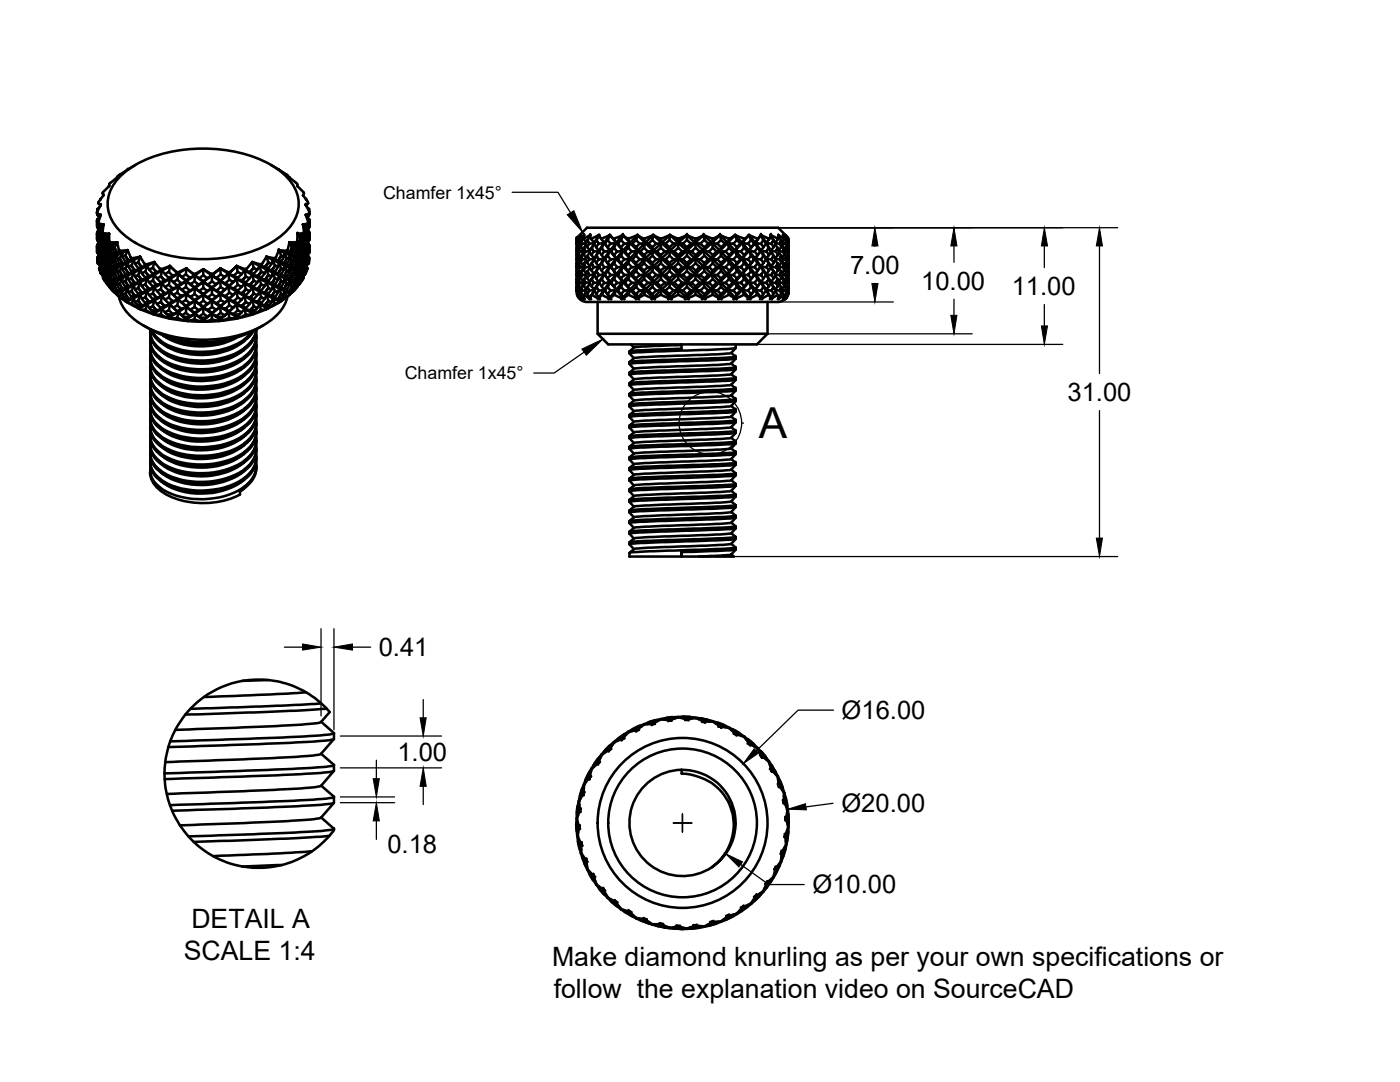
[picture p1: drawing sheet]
<svg xmlns="http://www.w3.org/2000/svg" width="279mm" height="216mm" viewBox="0 0 279 216" stroke-linecap="round" stroke-linejoin="round" font-family="sans-serif">
<defs><g id="words">
<text font-size="8.5" x="151.4" y="87.5">A</text>
<g font-size="5.3">
<text x="38.2" y="185.2">DETAIL A</text>
<text x="36.7" y="191.6">SCALE 1:4</text>
<text x="110.2" y="192.8">Make diamond knurling as per your own specifications or</text>
<text x="110.5" y="199.2">follow the explanation video on SourceCAD</text>
</g>
<g font-size="5.1">
<text x="169.6" y="54.6">7.00</text>
<text x="183.8" y="57.8">10.00</text>
<text x="201.9" y="58.9">11.00</text>
<text x="213" y="80">31.00</text>
<text x="75.6" y="130.9">0.41</text>
<text x="168" y="143.5">Ø16.00</text>
<text x="79.3" y="151.9">1.00</text>
<text x="167.9" y="162">Ø20.00</text>
<text x="77.3" y="170.2">0.18</text>
<text x="162.2" y="178.3">Ø10.00</text>
</g>
<g font-size="3.5">
<text x="76.5" y="39.6">Chamfer 1x45°</text>
<text x="80.8" y="75.7">Chamfer 1x45°</text>
</g>
</g></defs>
<!-- layer: MD_Visible -->
<g fill="none" stroke="#000" stroke-width=".51">
<path d="M20 39.7v.2M20.1 39.7v.1M21.8 36.7v.4l-1.3 1.3 .2 .6-1.1 1.5M22 36.5l-.2 .2M23.7 35l-1.7 1.5M24 34.8l-.3 .2M24.5 34.7a24.4 24.4 0 0 1 15.2-5 26.6 26.6 0 0 1 15.7 4.1 8.7 8.7 0 0 1 4.2 7.4 9 9 0 0 1-4.2 6.4 27.1 27.1 0 0 1-17.4 4 23.8 23.8 0 0 1-13.5-5 7.3 7.3 0 0 1-1.8-9.8zM27.1 32.9l-3.1 1.9M54.1 32.9l3.1 1.9M57.1 34.8l.3 .2M57.4 35l.4 .4M57.8 35.4h.1"/>
<path d="M57.8 35.4l1.3 1.1M59.1 36.5l.2 .2M59.3 36.7l.1 .4 1.2 1.2M59.4 37.1h.1M60.5 38.3l.2 .3-.2 .4 .9 1.3 .1 .2M61.1 39.8v.1M61.1 39.7h.1M19.4 42.6l.7 .3-.5 1.4 .1 .3 .9 .2M19.4 42.6l.6 .5-.6-.3M19.4 49.1v1.1l.1-.4M19.4 47.7l.6 .5-.6-.3M19.4 50.3l.6 .4"/>
<path d="M19.4 46.5h.1M19.4 44h.1M19.4 49.1h.1M19.4 42.4v.2M19.4 44v1.1M19.4 46.5v1.2M19.4 49.1v1.2M19.4 42.3v.2M19.4 45v.1l.6 .5-.6-.2v-.2M19.4 45.3l.5 .5M19.4 47.7v.2l.1-.1M19.4 47.6v.1"/>
<path d="M19.4 42.6v.1M19.4 50.3v.1M19.4 50.1v.2M19.4 47.9l.5 .4M19.4 48.8l.2 1.1-.2-1.1v1.2l.7 .5-.7-.3M19.4 42.8l.5 .4-.3-.3M19.4 46.2l.2 1.1zM19.4 46.2v1.4v-1.1M19.4 43.7l.1 1.1M19.4 51.4l.1 1M19.5 52.4l.6 .7-.3-.3M19.5 52.4l.8 .4"/>
<path d="M19.5 50.3l-.1 .1M19.5 42.7l-.1 .1M19.5 45.2l-.1 .2M19.5 43.7l.1 1.1 .7 .3M19.5 51.4l-.1 .1 .1 1M19.5 45.6l.3 .2M19.5 48.1l.3 .3M19.5 47.3l-.1 .1 .7 .6-.7-.4M19.5 43.7l-.1 .1v1.1l.7 .5-.7-.3v-1.1M19.5 43l.3 .3M19.5 44.8h.1M19.5 44.8l-.1 .3"/>
<path d="M19.5 51.4l.1 1.1M19.5 41.8l-.1-.1v.5M19.5 41.8v.3M19.6 45.5v.1M19.6 48.1h.1M19.6 46.2l-.1 .1M19.6 48.8l-.1 .1M19.6 51.3l-.1 .1M19.6 44.3l.1 .3M19.6 47.3l.7 .4-.6 .9M19.6 49.9l.7 .3M19.6 45.6l.3 .2"/>
<path d="M19.6 48.1l.3 .3M19.6 43v.1M19.7 48.5l.2 1.1-.2-1.1-.2 .2 .2 1M19.7 51.1l.2 1.1-.2-1.1-.2 .1 .2 1.1M19.7 46l.1 1M19.7 49.7l.6 .5M19.7 52.3l.6 .5M19.7 44.6l.6 .5M19.7 47.2l.6 .5M19.7 46l.2 1.1 .8 .2-.4 .4M19.7 46l-.2 .1 .2 1.1M19.8 53.6l.2 .5"/>
<path d="M19.8 47l.1 .1M19.8 48.4l.2 1M19.8 47l-.1 .2M19.8 49.6l-.1 .1M19.8 48.4l-.1 .2M19.8 50.9l.2 1.1M19.8 45.8l.2 1.1M19.8 45.9l-.1 .1M19.8 52.1l-.1 .2M19.8 50.9l-.1 .3M19.8 53.5v.1M19.9 52.9l.2 .2"/>
<path d="M19.9 49.6l.8 .3-.3 .7M19.9 52.2l.8 .3M20 50.8l-.6-.4 .5 .5M20 48.2l.3 1.1zM20 50.8l.3 1.1-.2-1h-.3M20 45.7l.3 1.1zM20 41h.1M20 48.2l-.2 .2M20 52l.7 .5M20 53.4l.2 1M20 45.7l-.2 .1M20.1 53.4l-.3 .1 .3 1.1 .1-.2 1 .3-.5 .3-.6-.4"/>
<path d="M20.1 41l-.5-.4 .5 .3-.7 1.4M20.1 53.4l.2 1M20.1 42.9l-.6 .8M20.1 41l-.6 .8M20.1 42.9h.1M20.2 49.3l-.2 .1 .7 .5 .5-.4-.9-.2M20.2 46.8l-.2 .1 .7 .4 .5-.3-.9-.2M20.2 51.8l-.2 .2M20.2 54.7l.2 .2M20.3 51.9l.9 .2M20.3 50.2l.4-.3-.6 1M20.3 52.8l.4-.3-.6 .9"/>
<path d="M20.3 52.8l-.5 .8M20.3 45.1l-.6 .9M20.3 50.2l-.6 .9M20.3 47.7l-.3 .6M20.3 47.7l-.4 .7M20.3 50.2l-.3 .6M20.3 45.1l-.4 .7M20.3 45.1l.4-.3-.6 .9M20.3 45.1l-.3 .6M20.3 50.2l-.4 .7M20.3 52.8l-.4 .6M20.3 52.8l-.3 .6"/>
<path d="M20.4 48l.3-.7-.6 1M20.4 54.9l.2 .1M20.4 54.9l.3 .1M20.4 46.3l.2 .2M20.5 50.5l.3 1.1-.3-1.1-.2 .1 .2 1.1M20.5 47.9l.3 1.1zM20.5 53.1l.3 1-.3-1-.2 .1 .2 1M20.5 47.9l-.2 .2 .2 1M20.5 51.7l.7 .4M20.5 54.2l.7 .5M20.5 46.6l.7 .4M20.7 55l-.1 .2"/>
<path d="M20.7 52.5l.5-.4-.6 1M20.7 44.8l-.2 1.8h1.3l-.6 .4M20.7 52.5l-.3 .6M20.8 49l-.3 .1 .7 .4 .6-.3-1-.2M20.8 51.5l-.3 .2M20.8 54.1l-.3 .1M20.8 51.6l1 .1M20.8 54.1l1 .2M20.9 56.1l-.3-.5 .8 1.2h.4M20.9 50.3l.3-.8-.6 1M21.2 52.1l.6-.4-.6 1.1 .4 .9-.4-.9h-.4l.4 1.1M21.2 54.7l.6-.4-.6 1"/>
<path d="M21.2 54.7l-.6 .9-.1-.3 .2-.3M21.2 50.1l.3 1.1M21.2 47.6l.3 1M21.2 48.8l.6 .4 .7-.4M21.2 53.9l.6 .4M21.2 52.1l-.3 .7M21.2 55.3l.3 1M21.2 47l-.6 1M21.2 51.3l.6 .4M21.2 47l-.3 .7M21.2 54.7l-.3 .7M21.2 50.2l.4 1 .9 .2"/>
<path d="M21.2 47.6l.4 1.1 .9 .1M21.2 55.3l-.4 .1 .5 1.1 .2-.2 1 .1-.7 .4-.5-.3M21.2 47.6l.6-1v1.5M21.2 50.2l-.4 .1 .4 1M21.2 47.6l-.4 .2 .4 1M21.2 55.3l.4 1M21.4 56.8l.2 .1M21.5 51.2h.1M21.5 51.2l-.3 .1M21.5 48.6l.1 .1M21.5 48.6l-.3 .2M21.5 53.7l-.3 .2"/>
<path d="M21.6 53.7l.9 .2v.8M21.6 49.9l.2-.7-.6 1M21.8 54.3l.7-.4-.5 1M21.8 56.8l-.1 .2M21.8 56.8l-.1 .3M21.8 51.7l-.2 .8M21.8 54.3l-.2 .7M21.8 48.1l.2 .3M21.8 57.2l1.1 1.2M21.9 52.3l.5 1.1zM21.9 49.8l.5 1zM21.9 54.9l.5 1-.5-1-.3 .1 .3 1.1"/>
<path d="M21.9 49.8l-.3 .2 .3 1M21.9 52.3l-.3 .2 .3 1M21.9 56.1l.6 .3M21.9 48.4l.6 .4M22 57.4l1 1.1 .4 .1M22 48.4h1.3M22.3 53.4l-.4 .1 .6 .4 .9-.4-1-.1M22.3 50.8l-.4 .2 .6 .4 .9-.5-1-.1M22.3 55.9l-.4 .2M22.4 55.9l1 .1M22.5 56.4l.9-.4-.5 1.1M22.5 56.4l-.5 1-.3-.3 .1-.3"/>
<path d="M22.5 51.4l-.5 1M22.5 51.4v.7M22.5 51.4l-.7 .3M22.5 48.8l-.5 1M22.5 48.8v.7M22.5 56.4v.8M22.8 51.9l.5 1zM22.8 57l-.4 .2 .5 1.1 .4-.3 1.1 .1-1 .5-.5-.3M22.8 50.6l.6 .3M22.8 55.6l.6 .4M23 58.5l.2 .1M23.3 58l-.5-1 .5 1.1"/>
<path d="M23.3 52.9l-.5 .2 .6 .4 1-.5-1.1-.1M23.3 50.3l-.5-.9-.4 .2 .4 1M23.3 55.5l-.5-1-.4 .2 .4 .9M23.3 50.3v.1M23.3 50.3l-.5 .3M23.3 55.5l-.5 .1M23.3 55.5h1.1l-1 .5M23.4 58.9l1.8 1.3M23.4 48.4l-.5 1 .4 1h1.1M23.4 58.6h-.2l.1 .2M23.4 58.6v.3M23.4 48.4l.3 1.4"/>
<path d="M23.4 50.9l-.6 1-.4 .2 .4 1M23.4 50.9v.8M23.4 48.4l-.9 .4M23.4 56v.8M23.4 54.2v-.7l-.5 1 .4 1M23.4 48.4h.1M23.7 49.8l.3 .2M23.7 59.1a10.1 10.1 0 0 0 6.2 6.5 26.8 26.8 0 0 0 22.5-.6 9.6 9.6 0 0 0 5-5.9M23.7 49.8l.1 .3 1.6-.2M23.8 55.2l.6-.2h1.1l-1.1 .5M23.8 57.8l.6-.3h1.1l-1.1 .6M23.8 51.5l.6 1z"/>
<path d="M23.8 51.5l-.5 .2 .5 1M23.8 54l.6 1M23.8 56.6l.6 .9M23.8 50.1l.6 .3M23.8 55.2l.6 .3M23.8 57.8l.6 .3M23.9 54.1l-.6 .1 .5 1M23.9 56.6l-.6 .2 .5 1M23.9 59.1l1.2 1M24.4 52.4l-.6 .3 .6 .3 1.1-.5h-1.1M24.4 55.5l-.5 1.1 .5 .9M24.4 58.1l-.5 1-.5-.2"/>
<path d="M24.4 50.4l.1 .8M24.4 50.4l-.5 1.1M24.4 50.4l-1 .5M24.4 58.1l.1 .8M24.4 55.5l.1 .8M24.5 53.7l-.1-.7-.5 1.1 .5 .9M25 54.7l.5-.2 1.2-.1-1.2 .6M25 57.2l.5-.2h1.2l-1.2 .5M25 58.6l.6 1-.6-1-.6 .3 .6 .9M25 51l.6 .9zM25 51l-.6 .2 .6 1M25 53.5l.5 1"/>
<path d="M25 56.1l.5 .9M25 54.7l.5 .3M25 57.2l.5 .3M25 53.6l-.6 .2 .6 .9M25 56.1l-.6 .2 .6 .9M25.5 55l-.5 1.1 .6 .9M25.5 49.9l.5 1.4M25.5 49.9h.1M25.5 49.9l-.5 1.1M25.5 57.5l-.5 1.1M25.5 49.9l-1.1 .5M25.5 55l.2 .8"/>
<path d="M25.5 57.5l.2 .8M25.5 59.5l-.5 .3 .5 .3 1.2-.6-1.1 .1M25.5 51.9l-.5 .3 .5 .3 1.2-.6h-1.1M25.6 53.2l.6 1M25.6 55.8l.6 .9M25.6 58.3l.6 .9M25.7 53.2l-.2-.7-.5 1.1 .6 .9M26 51.3l.4 .2M26.2 54.2l.6-.3 1.2-.1-1.3 .6M26.2 56.7l.6-.3 1.2-.1-1.3 .7M26.2 59.2l.6-.3h1.2l-1.3 .6zM26.2 53l.6 .9"/>
<path d="M26.2 55.5l.6 .9M26.2 58.1l.6 .8M26.2 51.6l.5 .3M26.2 54.2l.5 .2M26.2 56.7l.5 .3M26.3 53l-.7 .2M26.3 55.6l-.7 .2M26.3 58.1l-.7 .2M26.7 51.9l-.4 1.1 .6 .9M26.7 54.4l-.4 1.2 .6 .8M26.7 57l-.4 1.1 .6 .9M26.7 51.9l.2 .7 .7 .9"/>
<path d="M26.7 54.4l.2 .8 .7 .9M26.7 57l.2 .7M27.6 53.5l.6-.3 1.2-.1-1.4 .7M27.6 56.1l.6-.3 1.2-.2-1.4 .7M27.6 58.6l.6-.3 1.2-.1-1.4 .7M27.6 52.4l-.7 .2M27.6 54.9l-.7 .3M27.6 52.3l.6 .9M27.6 54.9l.6 .9M27.6 53.5l.4 .3M27.6 56.1l.4 .2M27.6 58.6l.4 .3"/>
<path d="M27.9 51.2l-1.7 .4-.2-.3M28 51.2l-.4 1.2 .7 .8M28 53.8l-.4 1.1 .7 .9M28 56.3l-.4 1.2 .7 .8M28 58.9l-.4 1.1 .7 .9-.7-.9-.7 .3 .7 .9M28 51.2l.8 1.4M28 51.2l-1.3 .7M28 53.8l.3 .7M28 56.3l.3 .8M28 58.9l.3 .7M28 51.2v.1M28.2 58.3l-.6-.8-.7 .3 .7 .8"/>
<path d="M28.8 52.6l.4 .1M29 55.4l.6-.4 1.2-.2-1.4 .8M29 57.9l.6-.3 1.2-.2-1.4 .8M29 54.2l.6 .8M29 56.7l.6 .9M29 52.8l.4 .3M29 55.4l.4 .2M29 57.9l.4 .3M29 54.2l-.7 .3 .7 .9M29 56.8l-.7 .3 .7 .8M29.4 53.1l-.4 1.1 .7 .8M29.4 55.6l-.4 1.2 .7 .8"/>
<path d="M29.4 58.2l-.4 1.1 .7 .9M29.4 53.1l.4 .7 .7 .8M29.4 55.6l1.1 1.6M29.4 58.2l1.1 1.5M30.5 57.2l.7-.4 1.1-.2-1.5 .8M30.5 59.7l1.8-.6-1.5 .9M30.5 53.5l-.7 .3M30.5 56l-.7 .4M30.5 53.4l.7 .8M30.5 56l.7 .8M30.5 54.6l.3 .2M30.5 57.2l.3 .2"/>
<path d="M30.5 59.7l.3 .3M30.7 52.3l-1.7 .5-.2-.2M30.8 52.3l-.3 1.2 .7 .7M30.8 54.8l-.3 1.2 .7 .8M30.8 57.4l-.3 1.2 .7 .8-.7-.8-.7 .3M30.8 52.3l1 1.3M30.8 54.8l1.3 1.6M30.8 57.4l1.3 1.5M30.8 60l-.3 1.1M30.8 60l.5 .6M30.8 52.3l-1.4 .8M30.8 52.3h.1"/>
<path d="M31.2 54.3l1.1-.3-1.5 .8M31.2 54.2l-.7 .4M31.8 53.6l.4 .1M32.1 56.4l.7-.5 1.1-.3-1.6 1M32.1 58.9l.7-.4 1.1-.3-1.6 .9M32.1 57.7l.7 .8M32.1 53.8l.2 .2M32.1 56.4l.2 .2M32.1 58.9l.2 .2M32.1 57.8l-.8 .3M32.3 54l-.2 1.2 .7 .7-.7-.7-.8 .4M32.3 56.6l-.2 1.2 .7 .7"/>
<path d="M32.3 54l1.6-.9-.2 1.2M32.3 59.1l.6 .7M32.3 59.1l-.2 1.2M32.3 54l.6 .7M32.3 56.6l.6 .6M32.9 59.8l.8-.4 .8 .7 1-.4-1.6 1-.2-.1 .8-.5M32.9 59.8l.8 .8M33.7 55.4l1.8-.8-1.6 1M33.7 58l1.8-.8-1.6 1M33.7 55.4l.2 .2M33.7 58l.2 .2M33.9 53.1l-1.8 .7-.3-.2"/>
<path d="M33.9 53.1l1.5 1.4 .2-.2M33.9 55.6l1.5 1.4M33.9 55.6l-.2 1.2M33.9 58.2l.7 .7M33.9 58.2l-.2 1.2M34.2 53.4l1.3 1.2-.1-.1M34.2 55.9l1.3 1.3-.1-.2M34.2 58.5l1.3 1.2M34.5 55l-.8-.8-.8 .5 .8 .7M34.5 57.5l-.8-.7-.8 .4 .8 .8M34.6 58.9l.8-.5 .8 .7 1-.5-1.7 1.1-.1-.2 .8-.4M34.6 58.9l.8 .6"/>
<path d="M34.6 56.3l.8-.5 .8 .7M35.1 54.3h.5M35.4 57l1.8-.9-1.7 1.1M35.5 57.2l.8 .6 .8-.5 .8 .7 1-.5-1.7 1.1-.1-.1 .8-.5M35.5 59.7l.8 .7 .8-.5M35.5 54.6l1.7 1.5zM35.5 57.2l1.7 1.4-.1 1.3M35.5 59.7l1.7 1.5M35.5 59.7l-.1 1.2M35.5 57.2l-.1 1.2M36.3 57.8l.8 .7M37.1 55.9l1.8-.9-1.7 1.1"/>
<path d="M37.1 59.9l.8 .6M37.1 54.8l-.8 .5M37.1 54.8l.8 .6M37.1 53.6l-1.5 .7M37.2 53.6l1.7 1.4-.1-.2M37.2 53.6l1.4 1M37.2 53.6h.1M37.2 56.1l1.7 1.4-.1 1.2M37.2 53.6l-1.7 1-.1 1.3M37.2 53.6l-.1 1.2M37.2 56.1l.8 .6M37.2 56.1l-.1 1.2"/>
<path d="M38 56.7l.8 .6M38.6 54.6h.4M38.8 56.1l-.8 .6M38.8 58.7l-.8 .6-.8-.7 1.7 1.4-.9-.8M38.8 56.1l.8 .7 1-.5-1.7 1.2-.1-.2 .8-.5M38.8 58.7l.8 .6M38.9 57.5l1.7 1.1v.2zM38.9 55l1.7 1.3v1.2M38.9 55l-.1 1.1M38.9 55l.9 .5M39.8 55.5l.8 .6M40.5 53.7l-1.7 1.1-.2-.2"/>
<path d="M40.6 53.7l1.7 1.3v1.1l.8 .6M40.6 58.8l-1.8 1.1M40.6 58.6l1.7-1.1v1.2l.8 .5M40.6 58.8v1.2l.8 .6M40.6 54.9l-.8 .6M40.6 57.5l-.8 .6M40.6 56.3l1.7 1v.2zM40.6 58.8l1.7 1.1v.1zM40.6 54.9l.8 .6 .9-.5-1.7 1.3v-.2l.8-.6M40.6 57.5l.8 .6M40.6 53.7v1.2M40.6 58.8l-1.7 1.2-.1 1.3"/>
<path d="M40.6 53.7l-1.7 1.3M40.6 53.7l1.7 1.1 1.7-1.2-1.7 1.4v-.2M42.3 55l1.7 .9v.2zM42.3 57.5l1.7 1v.1zM42.3 59.9l1.7-1.3v1.3l.8 .4M42.3 56.1l-.8 .7M42.3 58.7l-.8 .6M42.5 54.6h-.4M44 53.6h.1M43.9 53.6h.1M44 53.6l1.6 1-.8 .7-.8-.5zM44 56.1l-1.7 1.2"/>
<path d="M44 56.1l-3.4 2.7M44 56.1l1.8 .9-.2 .2zM44 58.6l1.8 .9-.2 .2zM44 56.1v1.2M44 53.6l1.8 .9M44 54.8l-.8 .6M44 59.9l-.8 .6M44.8 57.8l-.8-.5-.8 .7M44.8 55.3l-.8 .6M45.6 57.2l-1.6 1.3M45.6 57.2l-3.3 2.8M45.6 57.2l1.9 .8-.3 .2z"/>
<path d="M45.6 57.2l.1 1.2M45.7 55.9l-.1-1.3-1.6 1.5M45.8 55.8l.7 .5 .7-.7 .2 1.2M45.8 55.8l-.8 .7M45.8 58.4l-.8 .7M45.8 58.4l.7 .5M46 54.3h-.5M46.5 56.3l-.7 .7M46.7 55l.8-.8 .7 .5-1 .9-1.6-1 1.9 .8M46.9 58.5l-2.9 2.7M46.9 55.9l-1.3 1.3M47.2 53.1l.2 1.2"/>
<path d="M47.2 53.1l1.9 .7-.3 .2zM47.2 53.1h.1M47.2 58.2l1.1 .3 .8 .4-.3 .2zM47.3 53.1l-1.7 1.5 1.3-1.2M47.4 59.4l-.2-1.2-1.4 1.3M47.5 56.8l-.8 .7M47.5 59.4l-.8 .7-1.1-.4 1.6 1 .3-.1-.8-.5M47.5 56.8l.7 .4-.7 .8M47.5 59.4l.7 .4-.7 .8M48.2 57.2l.6-.6 .2 1.2M48.2 54.7l.6-.7 .2 1.2M48.2 59.8l.6-.7 .2 1.2"/>
<path d="M48.3 58.5l.8-.8-.8 .8M48.8 56.6l1.1 .2 .7 .4-.3 .2zM48.8 59.1l1.8 .6-.3 .3zM49 55.2l-.7 .7 .8-.7M49 55.2l.8 .4M49.1 58.9l1.2-1.5 .3 1.2 .8 .3M49.1 57.7l.7 .4M49.3 53.6l-.5 .1M49.9 54.2l.7 .4-.3 .2-1.5-.8 1.1 .3M49.9 56.8l.7-.8-.7 .8M50.3 52.3h.1M50.3 52.3l-1.2 1.5"/>
<path d="M50.3 52.3l1.9 .5-.4 .3zM50.3 57.4l1.2 .2 .7 .3-.4 .3zM50.3 60l1.2 .1 .7 .4-.4 .2zM50.3 52.3l.3 1.2M50.6 56l.8 .4 .4-.8 .3 1.2M50.6 56l-.3-1.2-1.5 1.8-1.6-1 1.1 .3 .8 .5M50.6 53.4l-.7 .9 .7-.9 .8 .4M50.6 58.6l-.7 .8zM51.4 56.4l-.8 .8M51.4 55l-1.1-.2 1.5 .8 .4-.2-.8-.4 .8-.8-.7 .8M51.5 57.6l.7-.9-.8 .9M51.8 55.6l1.1 .2 .7 .3-.4 .2z"/>
<path d="M51.8 58.2l1.1 .1 .7 .3-.4 .3zM52.1 54.2l-.3-1.1-.4 .7-.8 .8M52.1 59.3l-.3-1.1-1.2 1.5M52.2 54.2l.6 .3-.6 .9M52.2 56.7l.6 .4-.6 .8M52.2 59.3l.6 .3-.6 .9M52.3 52.6l-.4 .1M52.8 57.1l.4-.8 .4 1.2 .6 .3-.6 .8M52.8 54.5l.4-.7 .4 1.1M52.9 53.2l-1.1-.1 1.4 .7 .4-.3-.7-.3 .7-.9-.7 .9M52.9 55.8l.7-.9-.7 .9M52.9 58.3l.7-.8-.7 .8"/>
<path d="M53.2 51.2h.1M53.1 51.3l-.9 1.5M53.1 51.2v.1M53.2 58.9l.4 1.1 .6 .3-.1 .2-.6 .7-.6-.4-1.1-.1 1.4 .7 .3-.2M53.2 53.8l1.1 .1 .6 .3-.4 .2zM53.2 56.3l1.1 .1 .6 .3-.4 .3zM53.2 51.2l-.1 .1M53.2 51.2l.4 1.2M53.2 58.9l1.3 .6M53.2 58.9l1.1 .1M53.2 58.9l-.4 .7M53.6 52.3l.6 .3"/>
<path d="M53.6 54.9l.6 .3M54.3 53.9l.6-.9-.6 .9M54.3 56.4l.6-.9-.6 .9M54.3 58.9l.6 .3M54.5 51.9l-.3 .7-.6 .9M54.5 51.9h1.1l.5 .3-.4 .3zM54.5 54.4l1.1 .1 .5 .2-.4 .3zM54.5 59.5l1.1 .1M54.5 51.9l.4 1.1M54.5 57l1.2 .5M54.5 57l.4 1.1M54.5 57h1.1"/>
<path d="M54.5 57l-.3 .7M54.5 59.5l-.3 .8M54.9 55.6l-.4-1.2-.3 .8-.6 .9M54.9 58.1l.6 .2-.6 .9-.4 .3M54.9 51.6l-1.7-.4 1.3 .7M54.9 58.1l-.6 .9 .6-.9M54.9 53l.6 .2-.6 1M54.9 55.5l.6 .3-.6 .9M55.1 51.3l-.4 .2M55.5 53.2l.2-.7 .4 1.1M55.6 51.9l.5-.9-.5 .9M55.6 59.5l.5 .3"/>
<path d="M55.6 54.5l.5-1-.5 1M55.6 57l.5 .2M55.7 49.9h.1M55.7 49.9l-.6 1.4-.6 .6M55.7 52.5l1.1-.1 .5 .3-.6 .3zM55.7 57.5l.4 1.1M55.7 55l1 .5M55.7 55l.4 1.1M55.7 55h1M55.7 55l-.2 .8M55.7 57.5l-.2 .8M55.7 49.9l1.6 .2"/>
<path d="M56.1 58.6l-.5 1zM56.1 58.6l.6 .3M56.1 56.1l.6 .2-.6 .9-.4 .3M56.1 56.1l-.5 .9 .5-.9M56.1 51l.6 .2-.6 1M56.1 53.5l.6 .3-.6 .9M56.7 58.9v-.8l.5 1-1.1 1M56.7 58.9l-.6 .9-.4 .3M56.7 57.5h-1l1 .6 .6-.3-.5-.3M56.7 50.4l-1-.5 .4 1.1M56.7 50.4l1.1-.1 .5 .3-.5 .3zM56.7 55.5l.5 1.1"/>
<path d="M56.7 50.4v.8M56.7 50.4l.5 1.1M56.7 53l1.1 .5M56.7 53l.5 1.1M56.7 53v.7M56.7 55.5v.8M56.8 52.4l.5-.9-.6 1M56.8 55l.5 .2M57.2 54.1l.6 .1-.5 1-.6 .3M57.3 54l-.6 1 .5-.9M57.3 56.6l-.6 .9 .6-.9 .5 .2-.5 1M57.3 51.5l.5 .2-.5 1"/>
<path d="M57.4 49.8l-.3 .2M57.7 56.8l.1-.8 .5 1.1-.5 1M57.7 48.4h.1M57.8 58.6v.3l-1.8 1.3M57.8 48.4h.1M57.8 48.4l-.5 1.7-.6 .3M57.8 58.6v.3l-.6 .2M57.8 58.6h.1l-.1 .2M57.8 58.6l.3-.1-.2 .1M57.8 53.5l.5 1M57.8 50.9l.8 .5M57.8 50.9l.5 1.1"/>
<path d="M57.8 50.9l-.1 .8M57.8 53.5l-.1 .7M57.8 48.4h1.4M57.8 55.5h-1.1l1.1 .5 .5-.4-.5-.1M57.8 52.9l-1.1 .1M57.8 50.3l.5-.9-.5 1M57.8 52.9l.5 .2M58.3 57.1l-.5 .9M58.3 52l.4 .1-.4 1-.5 .4M58.3 51.9l-.5 1 .5-.9M58.3 54.5l-.5 1 .5-1 .4 .2-.4 .9M58.3 57l.4 .2-.5 1.1-.4-.3-1.1 .1 1.1 .5 .4-.3"/>
<path d="M58.3 49.4l.4 .2-.4 1M58.6 48.8l-.8-.4 .5 1M58.6 51.4l.6 1M58.6 48.8l.8 .4M58.6 51.4l.1 .7M58.7 49.5l-.1-.7 .6 1M58.7 57.2l-.1-.8 .5 1-1 1.1M58.7 54.7l-.1-.8 .6 1M58.8 53.4l-1 .1 .8 .4 .6-.4-.4-.1M58.8 50.8l-1 .1M58.8 55.9l.4 .2-.6 .3-.8-.4 1-.1M58.8 50.8l.4 .2"/>
<path d="M59.2 49.8l.4 .2-.4 1-.6 .4M59.2 49.8l-.4 1 .4-1M59.2 52.3l-.4 1.1 .4-1.1 .4 .2-.4 1M59.2 54.9l-.4 1 .4-1 .4 .1-.4 1.1M59.3 48.1l-.2 .3M59.3 57.2l-1.1 1.2M59.4 46.6l.6 .4M59.4 46.6l.5 1M59.4 46.6l-.1 1.5-.1 .3-.6 .4M59.4 56.8v.3l-.3 .3M59.4 56.8v.3M59.4 56.8l.1 .2"/>
<path d="M59.4 56.8h.3l-.2 .1M59.4 49.2l.5 1M59.4 49.2l.1 .7M59.5 55l-.1-.7 .5 1-.3 1M59.5 52.5l-.1-.8 .5 1.1M59.6 53.7l-1 .2 .8 .4 .6-.4-.4-.2M59.6 48.7l-1 .1M59.6 48.6l.4 .2M59.9 50.2l.4 .1-.3 1-.6 .4-.8-.3 1-.2 .4 .1M59.9 55.3l-.3 1M59.9 47.6l.4 .2-.3 1-.6 .4M59.9 50.2l-.3 1"/>
<path d="M60 47l.6 1 .2 .1-.2 1-.6 .4-.6-.3 .9-.2 .3 .1M60 47.6l-.4 1.1 .3-1.1M60 52.1l.9-.3 .2 .2-.6 .5zM60 52.7l-.4 1 .4-1 .3 .1-.3 1.1M60 55.3l.3 .1-.4 1.1-.3-.2-1 .1 .8 .4 .5-.3M60 50.1l-.4 1.1M60 47l.2 .7M60.2 55.4l-.2-.7 .5 .9-.8 1.2M60.2 50.3l-.2-.8 .6 1M60.2 52.8l-.2-.7 .6 1M60.3 54.1l.3 .1-.6 .5-.6-.4 .9-.2M60.3 51.5l.3-1-.3 1.1 .3 .1-.6 .4-.6-.4 .9-.1"/>
<path d="M60.5 44.8l.1 1.8-.6 .4M60.5 44.8h.1M60.5 55l.1 .3-.1 .3M60.5 55l.1 .2M60.5 55l.3-.1-.2 .1M60.5 49.9l.8-.3 .2 .1-.7 .5zM60.5 52.5l.8-.4 .2 .2-.7 .5zM60.6 53.1l-.3 1zM60.6 55.5l-.3 .6M60.6 48l-.3 1M60.6 46.6h-1.2M60.6 50.5l.2 .1-.2 1.1"/>
<path d="M60.6 47.9l-.3 1.1M60.6 53.1l.2 .1-.2 1M60.7 46.3l-.2 .2M60.8 53.1l-.3-.6 .6 .9-.3 1M60.8 50.6l-.3-.7 .6 1M60.8 48l-.3-.7 .6 1M60.8 45.1l-.3-.3 .6 .9 .2 .1M60.8 52.8l.6 .8M60.8 52.8l.5 .7-.3 1.1-.1-.2-.9 .3 .5 .3 .5-.4M60.8 45.1l.4 .7M60.8 52.8l.4 .6M60.8 45.1l.3 .6"/>
<path d="M60.9 51.8l.2-1-.3 1.1M60.9 54.7l-.1 .2M61 42.9l.5 1.4v.3M61 42.9h.1M61.1 48.3l.2 .1M61.1 53.4l-.2 1M61.1 48.3l-.3 1M61.1 42.9l.5 .8M61.1 41l.5 .8M61.1 41l.4-.4-.5 .3 .8 1.4M61.1 48.2l-.2 1.1M61.1 45.7l-.3 1.1"/>
<path d="M61.1 48.3l-.3-.6 .4 .7M61.2 50.9l-.4-.7 .5 .7M61.3 48.4l-.2 1-.6 .5-.5-.4 .9-.2 .2 .1M61.3 49.6l.2-1.1-.2 1.1M61.3 45.8l-.2 1.1-.6 .4-.5-.3 .9-.2 .2 .1M61.3 52.1l.2-1-.2 1.1M61.3 50.9l-.2 1.1M61.3 45.9l.1 .1M61.3 50.9l.1 .3M61.3 53.5l.1 .1M61.3 52.8v.1M61.4 53.6l-.2 .5"/>
<path d="M61.4 46l.2 .1-.1 1.1-.7 .5-.3-.4 .8-.3 .2 .2M61.4 46l-.1 1.1M61.5 44.6l-1 .2M61.5 48.5l.1 .2-.1 1M61.5 46l-.2 1M61.5 44.6l-.7 .5M61.5 51.1l.1 .1-.1 1.1M61.5 44.3l-.1 .3M61.5 49.9l-.7 .3 .6 .9M61.5 45.6l-.2 .2M61.5 48.1l-.2 .3M61.5 52.5l-.7 .3"/>
<path d="M61.5 43v.1M61.6 46.2v.1M61.6 48.8v.1M61.6 51.3v.1M61.6 42.9v.1M61.6 45.5v.1M61.6 48.1h.1M61.6 46.3l.1-.1v.2v1l-.7 .6 .7-.4M61.6 43.7l.1 .1v1.1l-.7 .5 .7-.4 .1 .1M61.6 52.4v.2l-.5 .5M61.6 49.8l.1-1-.2 1.1 .1-.1 .1 .2M61.6 51.4l-.1 1.1z"/>
<path d="M61.6 46.3l-.1 1M61.6 43.7l-.1 1.1M61.6 41.8l.1 .3M61.6 41.8l.1-.1v.5M61.7 47.8v.2l-.4 .3M61.7 45.2v.2M61.7 42.7v.1M61.7 51.4v1.1M61.7 45.1l-.1-.3-.8 .3 .6 .9M61.7 50l.1 .3M61.7 46.2l-.1 1.1M61.7 48.8v1.2"/>
<path d="M61.7 43.7l-.1 1.1M61.7 50.4l-.5 .4M61.7 50l-.7 .5 .7-.3M61.7 42.3v.2M61.7 50.4l-.4 .5M61.7 46.5v1.1M61.7 49.1v1M61.7 50.3v.1v-.1M61.7 42.6v.1M61.7 45.2v.1M61.7 47.7v.2M61.8 42.6l-.8 .3"/>
<path d="M61.8 47.7l-.2-.4-.8 .4 .6 .9-.1-.2M61.8 45.1l-.6 .5 .5-.3-.4 .5M61.8 42.6l-.6 .5 .5-.4-.4 .6M61.8 44l-.1 1M61.8 44h-.1M61.8 47.7l-.6 .5 .5-.3M61.8 50.3l-.6 .4M61.8 42.4v.2M61.8 44v1.1M61.8 46.5v1.2M61.8 49.1v1.2M115 58a2.26 2.26 0 0 0 2.9 2.3h37.4"/>
<path d="M115 48.6l.2 .9M115.1 47.8v-.2l.2 1M115.1 47.9v.8zM115.1 57.2v.8zM115.1 49.5v.7M115.1 52.5v.8M115.1 55.7v.7M115.1 55.8v-.1a3.7 3.7 0 0 0 .3 2.3l-.2-.8-.1 .8 .2 .8M115.1 49.5a4 4 0 0 0 .2 2.2M115.1 52.6v-.1a4 4 0 0 0 .2 2.3M115.1 51.1l-.1 .6M115.1 54.2l-.1 .6"/>
<path d="M115.2 51l-.2 .7 .2 .8M115.2 54.1l-.1 .8-.1-.1 .2 .9M115.2 47.9l-.1 .1M115.2 57.2l-.1 .1M115.2 49.3l-.1 .2 .1 .7M115.2 52.5l-.1 .1 .1 .8M115.2 55.6l-.1 .2 .1 .7M115.2 58.6v.2l.4 .7M115.3 48l-.1-.1-.1 .7 .1 .7 .3 .3M115.3 51.1a1.51 1.51 0 0 0 .2 1.6M115.3 54.2l-.1-.1-.1 .7 .1 .8 .3 .2M115.3 50.2h-.2v.7"/>
<path d="M115.3 53.3h-.2v.7M115.3 56.4h-.2v.7M115.3 58a1.12 1.12 0 0 0 .3 1.1M115.3 50.2l.2 .7 .3 .3M115.3 56.4l.2 .7 .3 .4M115.5 47.6l-.2 .4 .1 .7M115.5 50.7l-.2 .4 .1 .7M115.5 53.9l-.2 .3 .1 .7M115.5 47.6v.2v-.2M115.5 57l-.2 .3M115.5 47.6h.1M115.5 49.5l.2 .7"/>
<path d="M115.5 52.5l.2 .8M115.5 55.7l.2 .7M115.5 47.8l.3 .3M115.5 47.6l1.1-.7-.2 .7M115.5 49.5l-.2 .7M115.5 52.6l-.2 .7 .2 .7 .3 .4M115.5 55.8l-.2 .6M115.6 58.8l.7 .7 .2-.1M115.7 48.6h-.4l-.1 .7M115.7 51.7h-.4l-.1 .8M115.7 54.8h-.4l-.1 .8M115.7 59.5l.1 .2v-.2"/>
<path d="M115.7 54.8l.2 .8 .4 .4M115.7 59.5l.2 .2-.1-.1M115.7 57.9l-.3 .1M115.8 49l-.3 .5 .3 .7M115.8 52.2l-.3 .4 .3 .8M115.8 55.3l-.3 .5 .3 .7M115.8 58.4l-.2 .4 .1 .7M115.8 46.9h.1M115.9 57.2l.3 .8M115.9 47.9l.3 .7M115.9 51l.3 .7M115.9 54.1l.3 .7"/>
<path d="M116 57.3l-.1-.1a1.42 1.42 0 0 0 .1 1.6l.2-.8 .7-.1M116 48l-.1-.1-.2 .7 .2 .7 .4 .5M116 51.1l-.3 .6 .2 .8 .4 .4M116 54.2l-.1-.1-.2 .7M116 57.3l.2 .7M116 58.8l.5 .5M116.2 48.6l-.3 .7M116.2 50.1l-.5 .1-.2 .7M116.2 53.2l-.5 .1-.2 .7M116.2 56.4h-.5l-.2 .7M116.2 56.4l.3 .7M116.3 59.5l.2 .2v-.1"/>
<path d="M116.3 50.5l-.3 .6 .2 .7M116.3 53.6l-.3 .6 .2 .7M116.3 56.7l-.3 .6M116.4 47.6l.1 .2 .1-.2M116.4 47.6h.2M116.5 49.5l.3 .7M116.5 52.5l.3 .8M116.5 55.7l-.3 .7M116.5 47.8l.5 .5M116.6 47l-.6 1 .2 .6M116.6 49.5l-.4 .7 .3 .7 .5 .5M116.6 52.6l-.4 .7 .3 .7 .5 .5"/>
<path d="M116.8 56.4l-.3 .7 .5 .6M116.9 51.6l-.7 .1-.3 .8M116.9 54.8h-.7l-.3 .8M116.9 48.5l-.7 .2M116.9 58.1l-.4 1.1v.3l.2 .2-.2-.2M116.9 48.8l-.3 .7 .3 .7M116.9 51.9l-.3 .7 .3 .8M116.9 55l-.3 .8M117.2 54.1l-.3 .7 .3 .8M117.2 57.2l.4 .8M117.2 47.9l.4 .7M117.2 51l.4 .7"/>
<path d="M117.3 58.8l.5 .6-.4 .1-.8-.7M117.3 48l-.1-.1-.3 .7 .3 .7 .5 .7M117.3 51.1l-.4 .6 .3 .8 .5 .6M117.3 57.3l.3 .7M117.4 59.5l.3 .2v-.1M117.6 54.8l-.4 .8 .5 .6M117.6 48.6l-.4 .7M117.6 51.7l-.4 .8M117.6 54.9l-.4-.8 .4 .8 1-.2-.5 1M117.7 56.5l-.8 1.5v.1M117.7 50.1l-.9 .1-.3 .7M117.7 50.3l-.4 .8 .3 .7"/>
<path d="M117.7 53.2l-.9 .1-.3 .7M117.7 56.3l-.8 .2-.4-.8 .4 .8M117.7 53.4l-.4 .8M117.7 59.5l.3 .2-.3-.1zM117.8 46.9l-.5 1.1 .3 .6M117.8 46.9l.1 .7M117.8 46.9l-1.2 .7M117.9 47.6l.1 .2 .2-.2M117.9 47.6h.3M118 55.7l.5 .8-.5-.8-.4 .7 1 1.4M118 50.9l.5-.7 1-.2-.9 1.6M118 52.5l.5 .9z"/>
<path d="M118 52.5l-.4 .8 .4 .7M118 49.5l.5 .7M118 47.8l.6 .6M118.1 58.8l1.1 .7 .3-.1 .2 .3-.3-.1 .1-.2-.1 .3v-.1M118.1 58.8l-.4 .7M118.5 53.3l-.5 .7 .6 .7 .9-1.6-1 .3M118.5 56.4l-.5 .7M118.5 48.6l.1-.2-1 .3M118.5 48.6l-.4 .9 .4 .7M118.5 51.7l.1-.1-1 .1M118.5 58l.6 .8 .4-.8 1.1-.2-1.1 1.6-.4-.6M118.5 57.9l.1-.1-1 .2-.3 .8-.4-.7"/>
<path d="M118.5 48.6l-.9 1.6 1 1.4M118.5 58l-.7 1.4M118.5 54.8l.5 .8M118.5 54.8l-.4 1M118.5 58l-.4 .8M118.5 51.7l.5 .8M118.5 51.7l-.4 .9M118.5 48.6l.5 .7M118.6 54.7h.1M118.6 57.8v.1M118.6 48.4v.1M118.6 51.6h.1"/>
<path d="M118.6 57.8h.1M119 49.3l.5-.7 1.1-.2-1.1 1.6M119 54.1l.5 .8-.5-.8-.5 .7M119 51l.5 .8zM119 55.6l.5 .7M119 57.2l.5 .8M119 47.9l.5 .7M119 51l-.5 .7M119 49.3l.5 .7M119.1 57.3l-.1-.1-.5 .8M119.1 57.3l.4-1-.9 1.5M119.1 48l-.1-.1-.5 .7"/>
<path d="M119.1 57.3l.4 .7M119.2 59.5l.2 .2M119.5 46.9l-.9 1.5M119.5 51.7l-.5 .8 .5 .6 1.1-1.5-1.1 .2M119.5 54.8l-.5 .8M119.5 54.9l1.1-.2-1.1 1.6M119.5 46.9l-.4 1.1 .4 .7M119.5 46.9l.4 .7M119.5 46.9l-1.3 .7M119.5 56.3l.1 .1M119.5 56.3l-1 .2M119.5 50l.1 .1"/>
<path d="M119.5 50l-.4 1.1M119.6 46.9h-.1M119.6 53.3l.5-.8 .5 .8M119.6 56.4l.5 .7M119.9 47.6l.2 .2 .1-.2M119.9 47.6h.3M120.1 54l-.6-.9-.4 1.1M120.1 57.1l.5 .7M120.1 47.8l.5 .6M120.1 54l.5 .7M120.2 58.8a1.87 1.87 0 0 0 1.6 .7l.2 .2M120.2 47.6l1.5-.7-.4 1"/>
<path d="M120.6 57.8l-.4 1-.6 .7M120.6 48.4l.1 .3 .6-.8 .6 .8 1.1-.3-1.3 1.6-.4-.7 .5-.7M120.6 54.7l.7 .9M120.6 57.8l.7 1 .5-.8 1.2-.2-1.3 1.6-.4-.6M120.6 50.2l-.5 .7 .5 .7 1.1-1.6-1 .2-.6-.7-.5 .7 .5 .7M120.6 54.7l-.5 1.1M120.6 56.4l-.5 .7M120.6 48.4l-.5 1.1M120.7 57.9l1 1.5-.2 .3 .1-.1M120.7 51.7l1 1.4-.4-.6M120.7 54.8l1 1.5-.4-.7M120.7 48.6l1 1.4-.4 1.1"/>
<path d="M120.7 51.7l.6-.7 .5 .7M120.7 54.8l.6-.7 .5 .7M120.7 58l.6-.8 .5 .8M120.7 48.6l.6 .7M121.3 52.5l.5-.8 1.2-.1-.4 1M121.3 52.5l-.7-.9-.5 1M121.3 57.3l.4-1-1.1 1.5M121.3 59.5l.2 .2M121.7 46.9l-1.1 1.5M121.7 53.1l-1.1 .2-.5 .7M121.7 53.1l-1.1 1.6M121.7 59.4l.3 .3-.4-.1z"/>
<path d="M121.7 53.1l-.4 1.1M121.9 50.2l1.1 1.4-1.3-1.6 .3 .2 .5-.7 .7 .7M121.9 53.3l1.1 1.4-1.3-1.6 .3 .3 .5-.9 .7 .8M121.9 56.4l1.1 1.4-1.3-1.5 .3 .2 .5-.8 .7 .7M122.4 47.6l.1 .2 .2-.2 1.6-.7-1.3 1.5-.5-.6M122.4 47.6l-.7-.7 1.3 1.5-.4 1.1M122.4 47.6h.3M122.5 54l.7-.7 1.1-.2-.3 1.1M122.6 58.8l1.3 .7M123 54.7l-1.2 .1-.5 .8M123 54.7l-1.3 1.6-1 .2-.6-.8-.5 .7M123 54.7l-.4 1"/>
<path d="M123.3 58l.7 .8M123.3 48.6l1 1.4-1.3-1.6 .3 .3 .6-.8 .7 .7M123.3 51.7l1 1.4-1.3-1.5 .3 .2 .6-.8 .7 .7M123.3 54.8l.6 .8 .4 .7-1.3-1.6 .3 .2 .6-.8 .7 .7M123.9 49.3l.7-.7 1.1-.2-1.4 1.6M123.9 55.6l.7-.8 1.1-.1-.3 1M123.9 59.5l.4-.1-.2 .3zM124 47.9l.3-1 1.4 1.5M124.3 46.9h.1M124.3 50l-1.1 .2-.7 .7M124.3 50l-2.6 3.1M124.3 56.3l-1.1 .1-.7 .7"/>
<path d="M124.3 56.3l-1.3 1.5-.4 1-.8 .7M124.3 50l-.3 1.1M124.3 56.3l-.3 1M124.3 46.9l1.1 .9M124.5 59.5l.1 .2M124.6 58l-.6 .8 .3 .6 1.4-1.6-1.1 .2-.7-.8-.6 .8-.3-.2 1.6 1.9-.3-.1M124.7 50.2l.7 .7 .3 .7-1.4-1.6 .4 .2 .7-.7 .7 .7 1.1-.2-1.5 1.6M124.7 53.3l.7 .7 .3 .7-1.4-1.6 .4 .3 .7-.9 .7 .8M124.7 56.4l.7 .7 .3 .7-1.4-1.5 .4 .2 .7-.8 .7 .7M125.2 47.6h.4M125.4 57.1l.7-.7 1.1-.1-1.5 1.5 .6 .2 .6-.8 .8 .8 1-.2-1.5 1.6-.2-.6 .6-.8M125.4 58.8l-.9 .7-.2-.1-.2 .3"/>
<path d="M125.7 51.6l-1.1 .1-.7 .8M125.7 51.6l-2.7 3.1M125.7 48.4l-.3 1.1M125.7 51.6l-.3 1M126.1 50.2l-.7 .7M126.2 51.7l.7 .8 .3 .6-1.5-1.5 .6 .2 .6-.8 .8 .8 1-.2-1.5 1.5M126.2 58l.8 .8M126.2 54.8l.7 .8 .3 .7-1.5-1.6 .6 .2 .6-.8 .7 .7M126.2 48.6l.7-.7 .7 .7M126.8 59.5l-1.4-.7 .3-1 1.8 1.9-.3-.1M126.8 59.5l.4-.1-.3 .3zM126.9 55.6l.7-.8 1.1-.1-1.5 1.6-.2 1"/>
<path d="M126.9 49.3l-.7-.7-.5-.2 1.5 1.6-.3-.7 .7-.7 1.1-.2-1.5 1.6-.2 1M127 47.9l.2-1-1.6 .7-.2 .2 .3 .6M127.2 46.9h.1M127.2 53.1l-1.1 .2-.7 .7M127.2 53.1l-2.9 3.2M127.2 46.9l-1.5 1.5M127.2 46.9l1.1 .7 .2 .2 .2 .6zM127.2 53.1l-.2 1.1M127.4 59.5l.1 .2M127.6 51.7l-.7 .8M127.8 53.3l.7 .7 .2 .7-1.5-1.6 .6 .3 .7-.9 .8 .8M127.8 56.4l.7 .7 .2 .7-1.5-1.5 .6 .2 .7-.8 .8 .7"/>
<path d="M128.3 47.6h.4M128.5 54l.8-.7 1.1-.2-1.7 1.6-.2 1M128.5 57.1l.8-.7 1.1-.1-1.7 1.5 .7 .2 .8-.8M128.5 50.9l-.7-.7-.6-.2 1.5 1.6-.2-.7 .8-.7 1.1-.2-1.7 1.6-.2 1M128.5 49.5l-.7 .7M128.5 49.5l.8 .7M128.6 58.8l-1.2 .7-.2-.1v.2l-.3 .1M129.4 58l.8 .8M130 59.5l.4-.1-.3 .3zM130.2 47.9l.8 .8 1-.3 1.7-1.5-.1 1M130.2 47.9l.2-1-1.7 1.5-.2 1.1M130.2 47.9l-.8 .8-.7-.3 1.7 1.6-.2-.7-.8-.7"/>
<path d="M130.2 51l.8 .8 1-.2M130.2 55.6l.8-.8 1-.1-1.6 1.6-.2 .9M130.2 51l-.8 .8-.7-.2 1.7 1.5-.2-.6-.8-.8M130.2 54.1l-.8 .8-.7-.2 1.7 1.6-.2-.7-.8-.8M130.2 54.1l.8 .7M130.4 46.9h.1M130.4 46.9l1.3 .7 .2 .2 .1 .6zM130.4 46.9l-1.7 .7-.2 .2M130.4 59.4l.3 .3-.3-.1M130.4 59.4l-1.7-1.6-.1 1 1.4 .7M130.4 59.4v.2l-.3 .1M130.4 50l.7 .2 .8 .7 .1 .7z"/>
<path d="M130.4 59.4l.3 .1M130.7 59.5v.2M131 58l-.8 .8 .2 .6 1.6-1.6-.1 1-1.2 .7M131 48.6l-.8 .7M131 51.7l-.8 .8M131.1 53.3l.8 .7 .1 .7-1.6-1.6 .7 .3 .8-.9 .8 .8M131.7 47.6h.4M131.9 49.5l.1-1.1-1.6 1.6-.2 1M131.9 50.9l.8-.7 1-.2-1.7 1.6M131.9 54l.8-.7 1-.2-1.7 1.6-.1 1 .8 .7M131.9 58.8l1.4 .7 .4-.1M131.9 57.1l.8-.7 1-.1-1.7 1.5-1 .2-.8-.8"/>
<path d="M131.9 55.7l-.8 .8-.7-.2 1.6 1.5-.1-.7-.8-.7M131.9 49.5l.8 .7M131.9 49.5l-.8 .7M132 51.6l-1.6 1.5-.2 1.1M132 48.4l.8 .2 .8 .7 .1 .7zM132 51.6l-.1 1M133.6 49.3l.8-.7 1-.2-1.7 1.6-.1 1M133.6 52.5l.8-.8 1-.1-1.7 1.5-.1 1 .8 .7M133.6 55.6l.8-.8 1-.1-1.7 1.6M133.6 51l-.8 .8-.8-.2 1.7 1.5-.1-.6-.8-.8M133.6 54.1l-.8 .8-.8-.2 1.7 1.6-.1-.7-.8-.8M133.6 57.2l.8 .8"/>
<path d="M133.6 51l.8 .7M133.6 47.9l.8 .7M133.6 57.2l-.8 .8M133.6 47.9l-.8 .7M133.7 46.9l-1.6 .7-.2 .2M133.7 59.6l-.3 .1M133.7 46.9h.1M133.7 59.4l-.3 .3-.1-.2M133.7 56.3l1.7 1.5M133.7 59.4l.3 .3-.3-.1zM133.7 56.3l-.1 .9M134.5 56.4l.9 .7"/>
<path d="M135.1 47.6h.5M135.4 47.8l-1.7-.9 1.7 1.5v1.1M135.4 47.8l1.7-.9-1.7 1.5zM135.4 50.9l.8-.7 .9-.2-1.7 1.6v.9l.8 .8M135.4 54.7l1.7 1.6v.9M135.4 55.7l-.9 .8-.8-.2M135.4 54l.8-.7 .9-.2-1.7 1.6M135.4 57.8l-1 .2-.8 .8-.8-.8-.8-.2 1.7 1.6-.1-.6M135.4 57.8l-1.7 1.6 .3 .1v.2M135.4 58.8l1.4 .7 .3-.1M135.4 49.5l-.9 .7-.8-.2 1.7 1.6v-.7l-.9-.7M135.4 55.7l.8 .8 .9-.2-1.7 1.5v-.7l.8-.7"/>
<path d="M135.4 52.5l-.9 .9-.8-.3 1.7 1.6v-.7l-.9-.7M135.4 49.5l.8 .7M135.4 54.7v1M136.3 58l.8 .8M136.3 54.8l.8 .8M137 46.9h.1M137.1 46.9l1.7 .9M137.1 57.2l-.8 .8-.9-.2M137.1 46.9h.1M137.1 47.9v-1l1.6 1.5 .1 1.1 .8 .7M137.1 49.3l.8-.7 .8-.2-1.6 1.6v1l.8 .7M137.1 53.1l1.6 1.6 .1 1"/>
<path d="M137.1 54.1l-.8 .8-.9-.2M137.1 53.1l.9 .3 .8-.9 .8 .9 .8-.3-1.7 1.6 .1-.7 .8-.7M137.1 52.5l.8-.8 .8-.1-1.6 1.5M137.1 59.4l-1.7-1.6v1l-1.4 .7M137.1 59.4l-.4 .3 .1-.2M137.1 59.4v.2l-.4 .1M137.1 59.4l.3 .3-.3-.1M137.1 59.4l.3 .1v.2M137.1 47.9l-.8 .8-.9-.3 1.7 1.6v-.7l-.8-.7M137.1 54.1l.8 .8 .8-.2-1.6 1.6v-.7l.8-.8M137.1 51l-.8 .8-.9-.2 1.7 1.5v-.6l-.8-.8M137.1 53.1v1"/>
<path d="M137.1 57.2l.8 .8M137.1 47.9l.8 .7M137.7 58.1l1-.3-1.6 1.6v-.6zM138 53.3l.8 .7M138.6 47.6h.5M138.7 51.6l1.7 1.5 .2 1.1M138.7 51.6l.1 1M138.8 55.7l.8 .8 .8-.2 1.7-1.6 .2 1M138.8 55.7l-.8 .8-.9-.2 1.6 1.5 .1-.7-.8-.7M138.8 47.8l1.6-.9-1.7 1.5zM138.8 50.9l.8-.7 .8-.2-1.7 1.6M138.8 58.8l1.3 .7 .3-.1"/>
<path d="M138.8 49.5l-.8 .7-.9-.2 1.6 1.6 .1-.7-.8-.7M139.6 56.4l-.8 .7M139.8 51.7l.8 .8M140.4 46.9h.1M140.4 50l1.7 1.6 .2 1M140.4 59.4l-.3 .3v-.2M140.4 59.4v.2l-.3 .1M140.4 59.4l.4 .3-.4-.1M140.4 59.4l.4 .1v.2M140.4 50l.2 1M140.5 46.9l1.5 .7 .3 .2M140.6 54.1l.7 .8 .8-.2 1.6-1.6 .2 1.1"/>
<path d="M140.6 54.1l-.8 .8-1.1-.2 1.7 1.6 .2-.7-.8-.8M140.6 57.2l-.2-.9-1.7 1.5 .1 1-1.4 .7M140.6 47.9l-.2-1 1.7 1.5M140.6 49.3l.8-.7 .7-.2-1.7 1.6M140.6 51l-.8 .8-1.1-.2M140.6 58.8l-.2 .6 1.7-1.6-.7 .2-.8 .8-.8-.8-1.1-.2 1.7 1.6M140.6 47.9l-.8 .8-1.1-.3 1.7 1.6 .2-.7-.8-.7M140.6 51l.7 .8 .8-.2-1.7 1.5 .2-.6 .8-.8M140.6 57.2l.8 .8M140.6 57.2l-.8 .8M140.6 47.9l.8 .7M141.4 54.8l-.8 .8"/>
<path d="M141.5 50.2l.8 .7M142 47.6h.5M142.1 48.4l1.6 1.6 .2 1M142.1 48.4l1 .3 .8-.8 .7 .8 .6-.3-1.5 1.6 .2-.7 .8-.7M142.1 48.4l.2 1.1M142.3 49.5l-.9 .7-1-.2M142.3 58.8l1.1 .7 .3-.1M142.3 49.5l.7 .7 .7-.2-1.6 1.6 .2-.7 .7-.7M142.5 47.6l1.2-.7-1.6 1.5 .2-.6zM143 53.3l-.7 .7M143 56.4l-.7 .7M143.1 58l.8-.8 .8 .8"/>
<path d="M143.1 48.6l.8 .7M143.7 46.9h.1M143.7 46.9l1.5 1.5 .3 1.1M143.7 46.9l.2 1M143.7 59.4l-.3 .3v-.2M143.7 59.4v.2l-.3 .1M143.7 59.4l.3 .3-.3-.1M143.7 59.4l.4 .1-.1 .2M143.7 53.1l1.1 .2 .7 .7-.3 .7zM143.7 46.9l1.6 .7 .2 .2M143.9 58.8l-.2 .6 1.5-1.6-.5 .2-.8 .8-.8-.8-1-.2 1.6 1.6M143.9 52.5l-.8-.8-1-.1 1.6 1.5-.7 .3-.7-.9-.9 .9-1-.3 1.7 1.6 .2-.7-.8-.7"/>
<path d="M143.9 54.1l-.8 .8-1-.2 1.6 1.6 .2-.7-.8-.8M143.9 57.3l-.2-1-1.6 1.5 .2 1-1.5 .7M143.9 52.5l.8-.8 .5-.1-1.5 1.5zM143.9 51l-.8 .7M143.9 51l.8 .7M144.7 54.8l-.8 .8M144.8 53.3l.7-.8 .7 .8M144.8 50.2l.7-.7 .7 .7M145.3 47.6h.4M145.5 55.7l-.3-1-1.5 1.6-.7 .2-.7-.8-.9 .8-1-.2 1.7 1.5 .2-.7-.8-.7M145.5 58.8l1 .7 .2-.1M145.5 54l.7-.7 .5-.2-1.5 1.6-.6 .2-.7-.8"/>
<path d="M145.5 47.8l1.2-.9-1.5 1.5zM145.5 50.9l.7-.7 .5-.2-1.5 1.6zM145.5 50.9l-.7-.7-1.1-.2 1.5 1.6 .3 1M146.2 56.4l-.7 .7M146.4 54.8l.7 .8-.4 .7-1.5-1.6 1.1 .2 .8-.8 .7 .7M146.4 48.6l.7-.7 .7 .7M146.4 51.7l.7-.7 .7 .7M146.4 58l.7-.8 .7 .8M146.7 46.9l1.7 .7 .1 .2M146.7 46.9h.1M146.7 59.4l-.3 .3 .1-.2M146.7 59.4l.1 .2-.4 .1"/>
<path d="M146.7 59.4l.3 .3-.2-.1M146.7 59.4l.4 .1-.1 .2M147 58.8l-.3 .6 1.4-1.6-.3 .2-.8 .8-.6-.8-1.2-.2 1.5 1.6M147 47.9l-.3-1 1.4 1.5M147 57.3l-.3-1-1.5 1.5 .3 1-1.4 .7M147.1 55.6l.7-.8 .3-.1 .4 1M147.1 52.5l-.7-.8-1.2-.1 1.5 1.5 .4-.6 .7-.8 .3-.1-1.4 1.5 .3 1.1M147.1 49.3l-.7-.7-1.2-.2 1.5 1.6 .3 1.1M147.8 48.6l.3-.2-1.4 1.6 .4-.7zM147.8 53.3l.7 .7-.4 .7-1.4-1.6 1.1 .3 .7-.9 .7 .8M147.8 56.4l.7 .7-.4 .7-1.4-1.5 1.1 .2 .7-.8 .7 .7M147.8 50.2l.7-.7 .7 .7"/>
<path d="M148.1 48.4l.4 1.1M148.4 47.6h.3M148.5 58.8l.9 .7 .1-.1M148.5 57.1l.7-.7 .3-.1 .4 1M148.5 50.9l-.7-.7-1.1-.2 1.4 1.6 .4 1M148.5 47.8l-.4 .6M149.2 50.2l.3-.2-1.4 1.6zM149.3 58l.5 .8M149.3 54.8l.6 .8-.4 .7-1.4-1.6 1.1 .2 .7-.8 .6 .7M149.3 51.7l.6-.7 .6 .7M149.3 48.6l.6-.7 .6 .7M149.5 53.1l-.3 .2-.7 .7"/>
<path d="M149.5 53.1l-2.8 3.2-.5 .2-.7-.8-.7 .8-1.1-.2 1.5 1.5 .3-.7-.7-.7M149.5 46.9l-1.4 1.5M149.5 46.9l-1 .9M149.5 46.9h.1M149.5 46.9l.4 1M149.5 59.4l-1.4-1.6 .4 1-1.4 .7M149.5 59.4l-.3 .3 .2-.2M149.5 59.4v.2l-.3 .1M149.5 59.4l.2 .3-.2-.1M149.5 53.1l.4 1.1M149.9 55.6l.8-.9 .4 1M149.9 52.5l-.6-.8-1.2-.1 1.4 1.5 1.2-1.5-1.2 1.5"/>
<path d="M149.9 49.3l-.6-.7-1.2-.2 1.4 1.6 .4 1.1M150.5 48.7l.2-.3-1.2 1.6zM150.5 58l-1 1.4M150.6 53.3l.6 .7-.5 .7-1.2-1.6 1.1 .3 .6-.9 .5 .8M150.6 56.4l.6 .7-.5 .7-1.2-1.5 1.1 .2 .6-.8 .5 .7M150.6 50.2l.6-.7 .5 .7M150.7 57.8l1.1 .2 .6-.8 .5 .8-1 1.4M150.7 57.8l-1.2 1.6 .4 .1-.2 .2M151 47.6h.4M151.1 58.8l.8 .6M151.2 54l.7-.9 .4 1.1M151.2 47.8l-.2-.2-1.5-.7 1.2 1.5 .4 1.1"/>
<path d="M151.7 56.4l.2-.1 .4 1M151.7 50.2l.2-.2 .4 1.1M151.7 50.2l-1 1.4-1.2-1.6 1.1 .2 .6 .7M151.7 56.4l-.5 .7M151.8 53.2l-3.7 4.6 1.1 .2 .7-.8 .6 .8 .2-.2M151.8 56.4l-1.1 1.4M151.8 50.1l-1.1 1.5 .4 1M151.9 46.9l-1.2 1.5 1-1.3M151.9 46.9h.1M151.9 46.9l1.4 .7 .2 .2-.6 .6zM151.9 58l.4 .8M151.9 59.4l-1.2-1.6 .4 1-1.2 .7"/>
<path d="M151.9 59.4v.2l-.2 .1 .1-.2M151.9 59.4l.2 .3-.2-.1M151.9 59.4l.3 .1-.1 .2M151.9 51.7l.5-.7 .5 .7-1 1.4-1.2-1.5 1.2 .1 .5 .8M151.9 53.1l1.1 .2 .5 .7-.6 .7zM151.9 54.8l.5 .8-.5 .7-1.2-1.6 1.1 .2 .6-.8 .5 .7M151.9 48.6l.5-.7 .5 .7-1 1.4-1.2-1.6 1.2 .2 .5 .7M151.9 56.3l1.1 .1 .5 .7-.6 .7zM151.9 46.9l.4 1.1M152.4 55.6l.5-.9 .5 1.1M152.9 51.7v-.1l.5 1M152.9 48.6v-.2l.5 1.1"/>
<path d="M152.9 57.9v-.1l1 .2M152.9 54.7l1.1 .1 .4 .8-.6 .7zM153 53.3l.5-.8-.6 .9M153 56.4l.5-.7-.6 .8M153.3 47.6h.3M153.4 49.5l.5 .7M153.4 58.8l.4 .6M153.4 49.5l-.5 .7M153.5 49.5l-.5 .7M153.5 52.5l.4 .8-.4 .7M153.5 55.7l.4 .7M153.8 46.9l1.3 .7 .2 .2"/>
<path d="M153.8 46.9h.1M153.8 59.4l-.9-1.6 .5 1-1.2 .7M153.8 59.4l.1 .2-.3 .1 .3-.2M153.8 59.4l.2 .3-.1-.1M153.8 59.4l.4 .1-.2 .2M153.8 46.9l.6 1M153.8 46.9l.6 1.1M153.8 50l.1 .1M153.8 50l1 .2M153.8 56.3h.1M153.8 56.3l.1 .1M153.8 56.3l1 .2"/>
<path d="M153.9 46.9h-.1M153.9 46.9l-.4 .9M153.9 53.1v.1M153.9 50.2l.9 1.5-1 1.4-.9-1.5 1.1 .1 .4 .8M153.9 50.2l-1 1.4-1-1.6 1.1 .2 .5 .7M153.9 53.3l.5 .9M153.9 56.4l-.4 .7M153.9 56.4l.5 .9M154 48.6l.4 .7-.6 .7-.9-1.6 1 .3M154 58l.3 .8M154 54.8l.4-.7-.5 .8M154.4 57.2l.4 .8-1 1.4"/>
<path d="M154.4 47.9l-.5 .8zM154.4 57.2l-.5 .8zM154.4 54.1l.4 .7-.4 .8M154.4 47.9l.4 .7-.4 .7M154.4 51l-.5 .8M154.7 58.1l.5 .7-1 .7M154.7 48.7l.5 .8M154.7 51.8l.5 .8M154.7 54.9l.5 .9M154.7 57.8l.9 .2M154.7 48.5l.9 .2M154.7 51.6l.9 .2"/>
<path d="M154.7 54.7l.9 .2M154.8 53.4l-1-.3 .6 1.1M154.9 53.3l.4-.8-.5 .9 .5 .6M154.9 56.4l.4-.7-.5 .8 .5 .6M154.9 50.2l.4 .7M155.1 47.6h.2M155.2 58.8l.2 .7-.2 .2 .2-.2M155.2 49.5l-.4 .7zM155.3 49.5l.3 .7-.3 .7M155.3 50.9l-.6 .6M155.3 52.5l.3 .8-.3 .7M155.3 55.7l.3 .7-.3 .7"/>
<path d="M155.3 54l-.6 .6M155.3 57.1l-.6 .7M155.3 46.9l1.1 .7 .1 .2M155.3 46.9h.1M155.3 46.9v.9l-.6 .6M155.3 46.9l.6 1.1M155.4 59.4l.2 .1-.2 .2v-.1M155.5 50.3l.4 .8M155.5 53.5l.4 .7M155.5 56.6l.4 .7M155.5 50.1l.7 .1M155.5 53.2l.7 .2"/>
<path d="M155.5 56.3l.7 .2M155.6 58l.2 .8M155.6 48.6l.3-.7-.3 .8 .3 .6M155.6 51.7l.3-.7-.3 .8 .3 .7M155.6 54.8l.3-.7-.3 .8 .3 .7M155.9 57.2l.3 .8-.4 .8-.4 .5M155.9 57.2l-.3 .8zM155.9 47.9l.3 .7-.3 .7M155.9 51l.3 .7-.3 .8M155.9 54.1l.3 .7-.3 .8M155.9 49.3l-.4 .6M155.9 52.5l-.4 .5"/>
<path d="M155.9 55.6l-.4 .5M156.1 58.3l.3 .5-.8 .7M156.1 48.9l.3 .6M156.1 52l.3 .6M156.1 55.1l.3 .7M156.2 57.9l.6 .1 .1 .8 .2-.8M156.2 48.6l.5 .1M156.2 51.7l.5 .1M156.2 54.8l.5 .1M156.3 50.2l.2-.7-.3 .7 .3 .7M156.3 53.3l.2-.8-.3 .9 .3 .6M156.3 56.4l.2-.7-.3 .8 .3 .6"/>
<path d="M156.4 47.1l.5 .9M156.4 58.8v.7l-.2 .2 .2-.2M156.4 59.4l.2 .1-.2 .2v-.1M156.4 47.6h.2M156.5 49.5l.2 .7-.2 .7M156.5 52.5l.2 .8M156.5 55.7l.2 .7M156.5 50.9l-.4 .5M156.5 54l-.4 .5M156.5 57.1l-.4 .5M156.6 50.6l.3 .5M156.6 53.7l.3 .5"/>
<path d="M156.6 56.8l.3 .5M156.7 46.9h.1M156.7 46.9l.5 .7v.2l-.2 .2M156.7 46.9l.7 .7-.1 .3M156.7 53.3l-.2 .7M156.7 56.4l.4 .1M156.7 56.4l-.2 .7M156.7 50.1l.4 .1M156.7 53.3l.4 .1M156.8 58l.1-.8-.2 .8M156.8 48.6l.1-.7-.2 .8 .2 .6M156.8 51.7l.1-.7-.2 .8 .2 .7"/>
<path d="M156.8 54.8l.1-.7-.2 .8 .1-.1 .1 .8M156.9 58.8l-.5 .4M156.9 47.9l.2 .7-.2 .7M156.9 58.5l.2 .3-.5 .7M156.9 51l.2 .7M156.9 57.2l.2 .8M156.9 54.1l.2 .7-.2 .8M156.9 49.3l-.3 .4M156.9 52.5l-.3 .3M156.9 55.6l-.3 .3M157 49.2l.2 .3M157 52.3l.2 .3"/>
<path d="M157 55.4l.2 .4M157.1 59.2a2.15 2.15 0 0 1-1.8 1M157.1 47.3l-1.8-1.9h-38.1l-2.1 2.2 .8-.7-.4 .7M157.1 58.8v.4l-.4 .5 .2-.2M157.1 50.2l.1-.7-.1 .7 .1 .7M157.1 53.3l.1-.8-.1 .9 .1 .6M157.1 51.7l-.2 .8M157.1 56.4l.1 .7M157.1 54.9h.2M157.1 48.6l.2 .1M157.1 51.7l.2 .1M157.2 55.8l-.1 .7 .1-.8 .1 .1"/>
<path d="M157.2 55.8v-.1l.1 .7-.1 .7-.2 .3M157.2 47.8l.1 .2M157.2 57.2l.1 .1M157.2 50.9l.1 .2M157.2 54l.1 .2M157.2 47.6h.1M157.2 47.8v-.2l-.9-.7 .3 .7-.5 .6M157.2 49.5v1.4M157.2 50.9l-.2 .3M157.2 54l-.2 .3M157.3 58.8l-.4 .7M157.3 49.5h.1"/>
<path d="M157.3 58.8l-.2 .1M157.3 58l.1-.8-.1 .8M157.3 48.6l.1-.7v1.4M157.3 54.2l.1 .6-.2 .9M157.3 51.7l.1-.7v1.5M157.3 56.4v.1M157.3 52.6l-.1-.1v1.5M157.3 54.8l.1 .8M157.4 55.7l-.1 .8zM157.4 54.1l-.1 .8v-.7M157.4 52.5l-.1 .9zM157.4 57.2l-.1 1.6v-.8h-.2"/>
<path d="M157.4 47.9v1.4M157.4 51v1.5M157.4 49.3l-.2 .2M157.4 52.5l-.2 .1M157.4 50.2v-.7l-.1 1.5M157.4 56.4l-.1 .8M157.4 53.3l-.1 .8M25.1 60.1h.4l-.3 .1zM25.2 60.2l.2 .1 .1-.2v.3l.8 .2M25.5 60.4l-.1-.1a30.9 30.9 0 0 0 21.3 3.4 26.1 26.1 0 0 0 8.9-3.3M26.9 60.3l-.2-.8-.4 1.1 1.3 .9M27.6 61.5l.4-.1z"/>
<path d="M27.7 61.6l.2 .1 .1-.3 .1 .3M27.9 61.7l.4 .1-.2-.1M28.2 60.8l-.6 .4 .4 .2 1.4-.7-1.1 .2M28.6 64.9l1.5 .9M29 60.5l.6-.4 1.2-.1-1.4 .7M29 60.5l.4 .2M29.1 61.8l1.3 .8 .4-.1-.3 .2-.1-.1M29.4 60.7l-.3 1.1-1-.1M29.4 60.7l1.1 1.6 .7-.4 1.1-.2-1.5 .8-.3-.2M29.6 60.1l-.6-.8-.7 .3 .7 .9M30 65.8a4.2 4.2 0 0 0 2.1 3.9M30.1 65.7a23.2 23.2 0 0 0 20.9 0"/>
<path d="M30.1 65.8a6.2 6.2 0 0 0 4 3.6 16.4 16.4 0 0 0 14.3-1.1l1.5-1.3 .7-1M30.5 61.1l-.7 .3M30.5 62.7h.2M30.5 61.1l.7 .8M30.8 62.5l.3 .3-.4-.1zM32.1 60.3l-.8 .4 .8 .7M32.1 62.8l1.4 .6 .4-.1 .3 .3M32.5 66.9a14.6 14.6 0 0 0 14.8 .5M32.6 66.9a16.8 16.8 0 0 0 14 .6M32.8 61l-.7 .4 .2 .3 1.6-1-1.1 .4-.7-.8 .7 .8M32.9 62.3l.8 .8 .8-.5 1-.3-1.6 1-.2-.2M32.9 62.3l.8-.4 .8 .7"/>
<path d="M32.9 62.3l-.6-.6-.2 1.1h-1.1M33.5 63.4l.1 .1 .3-.2v.2M33.6 63.5h.3M33.7 61.9l.2-1.2 1.5 1.4M33.9 63.5l.3 .1M34.2 61.1l1.3 1.2M34.3 67.5a17.5 17.5 0 0 0 9.9 .5M35.4 62.1l.1 .2M35.4 63.4l1.4 .5 .4-.1 .3 .3M35.5 62.3l1.7-1.1-.1 1.2M35.5 62.3l-.1 1.1-1.2 .1M36.2 61.6l-.8 .5"/>
<path d="M36.3 60.3l.8 .7M36.8 63.9v.1M37.1 63.6l.1 .2 1.7-1.2-1.8 1-1.6-1.3 1.7 1.5-.4 .2h.4M37.1 61l1.8-1-1.7 1.2M37.1 61l.1 .2M37.1 62.4l.8 .6M37.1 62.4l-.8 .5M37.2 63.8l.3 .3-.3-.1zM37.2 61.2l.8 .6 .8-.5M37.2 61.2l-1 .5-.8-.8-.8 .5M37.2 61.2l1.7 1.4M38 61.8l.8 .6"/>
<path d="M38.8 63.7l1.4 .4 .4-.2 .3 .3M38.8 62.4l.1 .2M38.9 62.6l-.1 1.1-1.3 .3M39.6 61.9l-.8 .5M40.2 64.1v.1M40.6 63.8v.1l1.7-1.3-1.7 1.2-1.7-1.2 1.7 1.3-.4 .3 .4-.1M40.6 62.6v-1.2l-1.7 1.2M40.6 63.9l.3 .3-.3-.1zM40.6 60l-.8 .6-.9-.6 1.7 1.4v-.2l-.8-.6M40.6 62.6l.8 .5M40.6 62.6l-.8 .5M42.3 60l-1.7 1.2"/>
<path d="M42.3 60v1.3l.8 .5M42.3 60l1.7 1v.2zM42.3 60l-2.7 1.9-.8-.6M42.3 63.7l1.4 .3M42.3 61.3l-.8 .6-.9-.5 1.7 1.2v-.2l-.8-.5M43.2 63l.8 .6M43.7 64l.3-.2zM44 61.2l-1.7 1.2M44 61.2l-1.7 1.4v1.1l-1.4 .4M44 61.2v1.2M44 62.4l-.8 .7-.9-.5 2 1.4h-.3M44 63.6l1.6-1.3-1.6 1.5z"/>
<path d="M44 62.4l.8 .5M44.3 63.9v.1M45.7 60.9l-.1-1.2-1.6 1.3M45.7 63.4l-1.4 .5-.3-.1v.2l-.4 .1M45.8 60.9l-.8 .8-1-.5 1.6 1.1 .2-.2-.8-.5M45.8 60.9l.7 .5M46.5 61.4l.7-.7 .2 1.2M46.5 61.4l-.7 .7M46.7 62.6l.7 .5M46.9 61.1l-1.3 1.2 1.1 .4 .8-.8 .7 .4-1 1M47 63.5l-.1 .1M47.2 63.3l.4 .2h-.3"/>
<path d="M47.2 63.3l-1.6-1 .1 1.1 1.3 .1M47.2 60.7l1.1 .3 .8 .4-.3 .3zM47.2 63.3l-.2 .2M47.6 63.4v.1M48.3 61l.8-.7-.8 .8M48.7 79.9a4.9 4.9 0 0 0 2.4-4.8 5.1 5.1 0 0 1-2.7 5 16.5 16.5 0 0 1-15.8 .4 4.9 4.9 0 0 1-2.6-3.9l.1-.7a4.1 4.1 0 0 0 2 4.2M48.7 78.1a4.9 4.9 0 0 0 2.4-4.8 5.4 5.4 0 0 1-3.4 5.5 16.7 16.7 0 0 1-15.1 0 4.9 4.9 0 0 1-2.6-4l.1-.6a4.1 4.1 0 0 0 2 4.2M48.7 76.4a5 5 0 0 0 2.4-4.8 5.1 5.1 0 0 1-2.7 5 15.9 15.9 0 0 1-16.5 0 4.1 4.1 0 0 1-1.8-4.1 4.1 4.1 0 0 0 2 4.1M48.7 74.7a5 5 0 0 0 2.4-4.8 5.1 5.1 0 0 1-2.7 5 15.9 15.9 0 0 1-16.5-.1 4.1 4.1 0 0 1-1.8-4 4 4 0 0 0 2 4.1M48.7 73a5 5 0 0 0 2.4-4.9 5.4 5.4 0 0 1-3.5 5.5 16.4 16.4 0 0 1-15-.1 4.4 4.4 0 0 1-2.5-4.5 4 4 0 0 0 2 4.2M48.7 71.2a4.9 4.9 0 0 0 2.4-4.8 5.1 5.1 0 0 1-2.7 5 16.5 16.5 0 0 1-15.8 .5 4.9 4.9 0 0 1-2.6-4l.1-.6a4.1 4.1 0 0 0 2 4.2M48.7 67.7l1.6-1.5a11 11 0 0 1-7.3 3.8 15.8 15.8 0 0 1-10.5-1.7l-1.4-1.1-.9-1.3a5.7 5.7 0 0 0 1.9 2.1"/>
<path d="M48.7 68.1a14.6 14.6 0 0 1-16 .7l-.6-.5M48.7 69.8a14.6 14.6 0 0 1-16 .7l-.6-.5M48.7 71.5a14.5 14.5 0 0 1-16 .8l-.6-.5M48.7 73.3a14.9 14.9 0 0 1-15.3 1.1l-1.3-.9M48.7 75a14.9 14.9 0 0 1-15.3 1.2l-1.3-1M48.7 76.7a14.9 14.9 0 0 1-15.3 1.2l-1.3-1M48.7 78.5a14.9 14.9 0 0 1-15.3 1.1l-1.3-.9M49 62.8l-1.4 .6-.4-.1 .1 .2-.4 .1M49.1 60.3l.7 .4-.7 .7M49.8 60.6l.5-.6 .3 1.1 .8 .3M50.3 62.5l.3 .2h-.2M50.3 62.5l-1.5-.8 .2 1.1h1.1"/>
<path d="M50.3 62.5l.4 .1M50.6 62.3l-.7-.4-1.1-.2-.6 .6M50.6 61.1l-.7 .8zM50.7 62.6l-.1 .1M51.1 78.5a5.4 5.4 0 0 1-3.5 5.5 16.4 16.4 0 0 1-15-.1 4.4 4.4 0 0 1-2.5-4.5 4 4 0 0 0 2 4.1M51.1 78.5a4.9 4.9 0 0 1-2.4 4.8M51.2 65.7a5.9 5.9 0 0 1-3.6 4.5 16.6 16.6 0 0 1-15.1-.2 4.3 4.3 0 0 1-2.5-4.2M51.2 65.7a5.6 5.6 0 0 1-2.5 3.8M51.2 65.7a5.5 5.5 0 0 1-3.1 4.5 16.7 16.7 0 0 1-15 .5 4.9 4.9 0 0 1-3.1-4.4M51.2 67.1a5.2 5.2 0 0 1-3.1 4.9 16.5 16.5 0 0 1-15.7 0 4.3 4.3 0 0 1-2.4-4M51.2 68.8a5.2 5.2 0 0 1-3.1 4.9 16.7 16.7 0 0 1-15 .4 4.9 4.9 0 0 1-3.1-4.4M51.2 70.6a4.9 4.9 0 0 1-2.4 4.3 16.1 16.1 0 0 1-16.4 .6 4.3 4.3 0 0 1-2.4-4.1"/>
<path d="M51.2 72.3a4.8 4.8 0 0 1-2.5 4.4 15.7 15.7 0 0 1-12.2 2.1 9 9 0 0 1-6.1-3.6l-.4-1.1v-.9M51.2 74.1a4.8 4.8 0 0 1-2.5 4.3 16 16 0 0 1-16.3 .5 4.4 4.4 0 0 1-2.4-4M51.2 75.8a4.8 4.8 0 0 1-2.5 4.4 16.2 16.2 0 0 1-16.3 .4 4.3 4.3 0 0 1-2.4-4M51.2 77.5a4.8 4.8 0 0 1-2.5 4.4 16.2 16.2 0 0 1-16.3 .5 4.3 4.3 0 0 1-2.4-4M51.2 79.2a5.2 5.2 0 0 1-3.1 4.9 16.5 16.5 0 0 1-15.7 0 4.3 4.3 0 0 1-2.4-4M51.4 61.4l.4-.7 .3 1.1-1.4 .8M51.4 61.4l-1.4 1.4 .4-.1-.1-.2M51.5 60.1l.7-.8-.8 .9M52.5 64.9l-1.4 .9M52.9 60.8l.7-.8-.7 .9M53.2 61.4l-.1 .3-1 .1M53.2 61.4l.2 .2-.2 .1z"/>
<path d="M53.2 61.4l.4 .1-.2 .1M53.2 61.7l-.3 .1 .2-.1M55.7 60.1l-1.2-.6 .3 1.1-1.2 .9M55.7 60.1l-.1 .3-.8 .2M55.7 60.1l.1 .2-.3 .2M55.7 60.1l.2 .1-.2 .2M55.7 60.1h.4l-.2 .1M119.3 60.3v6.3l2.1 2.1h29.7l2.1-2.1M119.3 66.6h33.9M125.6 70.5l.9 1M125.6 72.6l.9 1M125.6 74.7l.9 1"/>
<path d="M125.6 76.8l.9 1M125.6 79l.9 .9M125.9 68.7l.6 .7M126.5 69.4l-.8 .7M126.5 71.5l-.8 .7M126.5 73.6l-.8 .8M126.5 75.7l-.8 .7M126.5 77.8l-.8 .7M126.5 79.9l-.8 .8M136 68.7v.9M136 69.6l-10.2 .4-.2 .1v.4M136 68.8l-7.8 .3-1.7 .3"/>
<path d="M145.9 74.6l.9 .8a71.8 71.8 0 0 1-10.3 .5l-10.7 .5-.2 .1v.3M145.9 72.5l.9 .8-3.6 .3-15.7 .5-1.7 .2-.2 .1v.3M145.9 70.4l.9 .8-3.6 .3-15.7 .5-1.7 .2h-.2v.4M145.9 70.4a78 78 0 0 1-10.5 .6l-7.1 .3-1.8 .2M145.9 72.5a78 78 0 0 1-10.5 .6l-7.1 .3-1.8 .2M145.9 74.6a78 78 0 0 1-10.5 .6l-6.5 .3-2.4 .2M145.9 76.8l-2.2 .2-14.8 .6-2.4 .2M145.9 78.9l-2.2 .2-14.8 .6-2.4 .2M145.9 76.8l.9 .7M145.9 78.9l.9 .7M146.8 79.6a71.8 71.8 0 0 1-10.3 .6l-10.4 .4-.5 .1v.4M146.8 77.5a71.8 71.8 0 0 1-10.3 .5l-10.7 .5-.2 .1v.4"/>
<path d="M146.8 69.4l-5.7 .4-13.8 .5-1.7 .2M146.8 71.6l-5.7 .3-13.8 .5-1.7 .2M146.8 73.7l-5.7 .4-13.8 .4-1.7 .2M146.8 75.8l-1.8 .2-17.7 .6-1.7 .2M146.8 77.9l-1.8 .2-17.7 .7-1.7 .2M146.8 69.4l-.9 1M146.8 71.6l-.9 .9M146.8 73.7l-.9 .9M146.8 75.8l-.9 1M146.8 77.9l-.9 1M146.8 68.7v.7M146.8 71.2v.4"/>
<path d="M146.8 73.3v.4M146.8 75.4v.4M146.8 77.5v.4M146.8 79.6v.4M153.2 60.3v6.3M29.9 94.3a5.3 5.3 0 0 0 3.4 4.4 16.7 16.7 0 0 0 14.6 0v-.7M30 93.9v.4M48.7 97.2a5 5 0 0 0 2.4-4.9 5.1 5.1 0 0 1-2.7 5 15.9 15.9 0 0 1-16.5 0 4.1 4.1 0 0 1-1.8-4.1 4 4 0 0 0 2 4.2M48.7 95.4a5 5 0 0 0 2.4-4.8 5.1 5.1 0 0 1-2.7 5 16.2 16.2 0 0 1-15.8 .4 4.4 4.4 0 0 1-2.5-4.5 4 4 0 0 0 2 4.1M48.7 93.7a4.9 4.9 0 0 0 2.4-4.8 5.2 5.2 0 0 1-2.7 5 16.3 16.3 0 0 1-15.8 .4 4.4 4.4 0 0 1-2.5-4.5 4 4 0 0 0 2 4.1M48.7 92a4.9 4.9 0 0 0 2.4-4.8 5.1 5.1 0 0 1-2.7 5 16.5 16.5 0 0 1-15.8 .4 4.9 4.9 0 0 1-2.6-3.9l.1-.7a4.1 4.1 0 0 0 2 4.2M48.7 90.2a4.9 4.9 0 0 0 2.4-4.8 5.1 5.1 0 0 1-2.7 5 16.5 16.5 0 0 1-15.8 .5 4.9 4.9 0 0 1-2.6-4l.1-.6a4.1 4.1 0 0 0 2 4.2"/>
<path d="M48.7 88.5a4.9 4.9 0 0 0 2.4-4.8 5.1 5.1 0 0 1-2.7 5 16.5 16.5 0 0 1-15.8 .4 4.7 4.7 0 0 1-2.6-3.9l.1-.6a4.1 4.1 0 0 0 2 4.1M48.7 86.8a5 5 0 0 0 2.4-4.8 5.1 5.1 0 0 1-2.7 5 15.9 15.9 0 0 1-16.5-.1 4.1 4.1 0 0 1-1.8-4 4.1 4.1 0 0 0 2 4.1M48.7 85.1a5 5 0 0 0 2.4-4.9 5.1 5.1 0 0 1-2.7 5 15.9 15.9 0 0 1-16.5 0 4.1 4.1 0 0 1-1.8-4.1 4 4 0 0 0 2 4.2M48.7 81.6a4.9 4.9 0 0 0 2.4-4.8 5.1 5.1 0 0 1-2.7 5 16.5 16.5 0 0 1-15.8 .4 4.9 4.9 0 0 1-2.6-3.9l.1-.6a4.1 4.1 0 0 0 2 4.1M48.7 80.2a14.6 14.6 0 0 1-16 .7l-.6-.5M48.7 81.9a14.5 14.5 0 0 1-16 .7l-.6-.5M48.7 83.6a14.7 14.7 0 0 1-16 .8l-.6-.5M48.7 85.4a14.9 14.9 0 0 1-15.3 1.1l-1.3-.9M48.7 87.1a14.9 14.9 0 0 1-15.3 1.2l-1.3-1M48.7 88.8a14.9 14.9 0 0 1-15.3 1.2l-1.3-1M48.7 90.6a14.6 14.6 0 0 1-16 .7l-.6-.5M48.7 92.3a14.5 14.5 0 0 1-16 .7l-.6-.5"/>
<path d="M48.7 94a14.5 14.5 0 0 1-16 .8l-.6-.6M48.7 95.7a14.9 14.9 0 0 1-15.3 1.2l-1.3-.9M51.2 81a4.9 4.9 0 0 1-2.4 4.3 16.2 16.2 0 0 1-15.7 .9 4.9 4.9 0 0 1-3.1-4.4M51.2 82.7a4.9 4.9 0 0 1-2.4 4.4 16.1 16.1 0 0 1-16.4 .5 4.3 4.3 0 0 1-2.4-4.1M51.2 84.4a5.8 5.8 0 0 1-3.9 5.3 16.3 16.3 0 0 1-14.9-.4 4.3 4.3 0 0 1-2.4-4M51.2 86.2a4.8 4.8 0 0 1-2.5 4.3 16 16 0 0 1-16.3 .5 4.4 4.4 0 0 1-2.4-4M51.2 87.9a4.8 4.8 0 0 1-2.5 4.4 16.3 16.3 0 0 1-15.6 .8 4.9 4.9 0 0 1-3.1-4.4M51.2 89.6a5.9 5.9 0 0 1-3.9 5.3 16.5 16.5 0 0 1-14.9-.4 4.3 4.3 0 0 1-2.4-4M51.2 91.3a5.9 5.9 0 0 1-3.9 5.3 16.5 16.5 0 0 1-14.9-.4 4.3 4.3 0 0 1-2.4-4M51.2 93.1a5.1 5.1 0 0 1-2.6 4.5l-.7 .4 .8-.5M125.6 81.1l.9 1M125.6 83.2l.9 1"/>
<path d="M125.6 85.3l.9 1M125.6 87.4l.9 1M125.6 89.5l.9 1M125.6 91.7l.9 .9M125.6 93.8l.9 1M125.6 95.9l.9 1M125.6 98l.9 1M126.5 82.1l-.8 .7M126.5 84.2l-.8 .7M126.5 86.3l-.8 .7M126.5 88.4l-.8 .7M126.5 90.5l-.8 .7"/>
<path d="M126.5 92.6l-.8 .8M126.5 94.8l-.8 .7M126.5 96.9l-.8 .7M126.5 99l-.8 .7M145.9 89.5l.9 .7a71.8 71.8 0 0 1-10.3 .5 92.8 92.8 0 0 0-10.9 .6v.4M145.9 81l-2.2 .3-14.8 .5-2.4 .3M145.9 83.1l-2.2 .3-14.8 .5-2.4 .3M145.9 85.2l-2.2 .3-14.8 .5-2.4 .3M145.9 87.3l-2.2 .3-14.8 .6-2.4 .2M145.9 89.5l-2.2 .2-14.8 .6-2.4 .2M145.9 91.6l-2.2 .2-14.8 .6-2.4 .2M145.9 93.7l-2.2 .3-14.8 .5-2.4 .3"/>
<path d="M145.9 95.8l-2.2 .3-14.8 .5-2.4 .3M145.9 97.9l-2.2 .3-14.8 .5-2.4 .3M145.9 81l.9 .8M145.9 83.1l.9 .8M145.9 85.2l.9 .8M145.9 87.3l.9 .8M145.9 91.6l.9 .7M145.9 93.7l.9 .7M145.9 95.8l.9 .7M145.9 97.9l.9 .8M146.8 98.7a71.8 71.8 0 0 1-10.3 .5 92.8 92.8 0 0 0-10.9 .6v.3M146.8 96.5a71.8 71.8 0 0 1-10.3 .6 92.8 92.8 0 0 0-10.9 .5v.4"/>
<path d="M146.8 94.4a71.8 71.8 0 0 1-10.3 .6 92.8 92.8 0 0 0-10.9 .5v.4M146.8 92.3a71.8 71.8 0 0 1-10.3 .6 92.8 92.8 0 0 0-10.9 .5v.4M146.8 88.1a71.8 71.8 0 0 1-10.3 .5 92.8 92.8 0 0 0-10.9 .6v.3M146.8 86a71.8 71.8 0 0 1-10.3 .5 92.8 92.8 0 0 0-10.9 .6v.3M146.8 83.8a71.8 71.8 0 0 1-10.3 .6 92.8 92.8 0 0 0-10.9 .5v.4M146.8 81.7a71.8 71.8 0 0 1-10.3 .6l-10.4 .4-.5 .1v.4M146.8 94.4v.1M146.8 96.5v.1M146.8 98.7h.1M146.8 80l-4.8 .4-14.1 .4-2.3 .3M146.8 82.1l-4.8 .4-14.1 .4-2.3 .3M146.8 84.3l-4.8 .3-14.1 .5-2.3 .2"/>
<path d="M146.8 86.4l-4.8 .3-14.1 .5-2.3 .2M146.8 88.5l-4.8 .3-14.1 .5-2.3 .2M146.8 90.6l-4.8 .3-14.1 .5-2.3 .3M146.8 92.7l-4.8 .4-14.1 .4-2.3 .3M146.8 94.8l-4.8 .4-14.1 .4-2.3 .3M146.8 97l-4.8 .3-14.1 .5-2.3 .2M146.8 99.1l-4.8 .3-14.1 .5-2.3 .2M146.8 80l-.9 1M146.8 82.1l-.9 1M146.8 84.3l-.9 .9M146.8 86.4l-.9 .9M146.8 88.5l-.9 1"/>
<path d="M146.8 90.6l-.9 1M146.8 92.7l-.9 1M146.8 94.8l-.9 1M146.8 97l-.9 .9M146.8 99.1l-.9 .9M146.8 81.8v.3M146.8 83.9v.4M146.8 86v.4M146.8 88.1v.4M146.8 90.2v.4M146.8 92.3v.4M146.8 94.5v.3"/>
<path d="M146.8 96.6v.4M146.8 98.7v.4M125.6 100.1l.9 1M125.6 102.2l.9 1M125.6 104.4l.9 .9M125.6 106.5l.9 1M125.6 108.6l.9 1M126.5 101.1l-.8 .7M126.5 103.2l-.8 .7M126.5 105.3l-.8 .8M126.5 107.5l-.8 .7M126.5 109.6l-.8 .7"/>
<path d="M136 110.2v.8M145.9 110.6l.5 .5h-7M145.9 100l-2.2 .3-14.8 .6-2.4 .2M145.9 102.2l-2.2 .2-14.8 .6-2.4 .2M145.9 104.3l-2.2 .2-14.8 .6-2.4 .2M145.9 106.4l-2.2 .3-14.2 .5-3 .3M145.9 108.5l-5.1 .4-11.3 .4-3 .3M145.9 110.6l-5.2 .4-4.7 .1M145.9 100l.9 .8M145.9 102.2l.9 .7M145.9 104.3l.9 .7M145.9 106.4l.9 .7"/>
<path d="M145.9 108.5l.9 .7M146.8 109.2a71.8 71.8 0 0 1-10.3 .6 92.8 92.8 0 0 0-10.9 .5v.8h10.4M146.8 107.1a71.8 71.8 0 0 1-10.3 .6 92.8 92.8 0 0 0-10.9 .5v.4M146.8 105a71.8 71.8 0 0 1-10.3 .6 92.8 92.8 0 0 0-10.9 .5v.4M146.8 102.9a71.8 71.8 0 0 1-10.3 .5 92.8 92.8 0 0 0-10.9 .6v.4M146.8 100.8a71.8 71.8 0 0 1-10.3 .5 92.8 92.8 0 0 0-10.9 .6v.3M146.8 100.8h.1M146.8 102.9h.1M146.8 105h.1M146.8 107.1v.1M146.8 109.2v.1M146.8 101.2l-4.8 .3-14.1 .5-2.3 .2"/>
<path d="M146.8 103.3l-4.8 .3-14.1 .5-2.3 .3M146.8 105.4l-3.9 .3-15 .5-2.3 .3M146.8 107.5l-3.9 .3-15 .5-2.3 .3M146.8 109.7l-4 .3-6.8 .2v.9M146.8 101.2l-.9 1M146.8 103.3l-.9 1M146.8 105.4l-.9 1M146.8 107.5l-.9 1M146.8 109.7l-.9 .9M146.8 100.8v.4M146.8 102.9v.4M146.8 105v.4"/>
<path d="M146.8 107.2v.3M146.8 109.3v.4M53.5 135.7l-5.1 .2M61.1 138.1l-7.1 .5-13.3 .5M35 145.6l18.1-.6a73.2 73.2 0 0 0 10.9-.9l1.8-2a18.8 18.8 0 0 0-30.5 3 18.8 18.8 0 0 0 13.1 27.8M64.1 140.3l-8 .5-18.1 .6M64.1 150.4l2.5 2.3M64.1 156.8l2.5 2.3M64.1 144l2.5 2.3v1.2M65.2 141.4l-6.4 .4-21.8 .8M66.6 146.3v.1a76 76 0 0 1-11.4 .8l-21.2 .7M66.6 152.6v.1a95.7 95.7 0 0 1-13.2 .9l-20.6 .7"/>
<path d="M66.6 159v.1a81.7 81.7 0 0 1-12.7 .8l-20 .8M66.6 147.5a87.8 87.8 0 0 1-12.1 .9l-20.9 .7M66.6 153.8l-.1 .1a195.2 195.2 0 0 1-17.9 1.1l-15.7 .5M66.6 159v1.2h-.1a174.4 174.4 0 0 1-18.4 1.1l-13.8 .5M66.6 147.5l-2.6 3a123.5 123.5 0 0 1-14.2 .9l-16.8 .7M66.6 153.8l-2.5 3a79.3 79.3 0 0 1-11.7 .9l-19.1 .7M66.6 152.7v1.1M115.5 159.9l-.2 .8 .2 .1M115.5 159.9h.1M115.6 159.9l.2 1.7M115.8 159l-.1 .1-.2 .8M116 158.2l.5 .1"/>
<path d="M116.1 157.5l-.3 1.2M116.5 158h.2l-.2 .3M116.5 158.4l-.9 1.5M116.5 158.3v.4l-.2-.1M116.5 156.5l-.3 .8 .1 .1M116.5 157.2l-.4 .4-.4 1.3 .2 .4M116.6 156.6l-.1 1.6M116.9 155.8h-.1l-.2 .8M117.3 155l.4 .2M117.5 154.3l-.6 1.1M117.7 155.3l-.3 .1-.8 1.2M117.7 155.2v.3l-.3-.1"/>
<path d="M117.8 155.1l-.1-.3 .3 .1-.3 .3M117.9 154.1l-.3 .1-.7 1.4 .1 .4M118 153.3l.1 .1M118 153.3l-.4 .8 .1 .1M118.1 153.4l-.4 1.4M118.6 152.7l-.6 .6M119.1 151.9l.3 .3M119.3 151.4l-.7 .9M119.4 152.3l-1.3 1.1M119.4 152.2v.4l-.2-.1M119.6 152.2v-.3l.1 .1-.3 .2M119.9 151.2l-.5 .2-.9 1.2 .1 .3"/>
<path d="M120.1 150.5l.1 .1M120.1 150.5l-.5 .6v.2M120.2 150.6l-.6 1.3M120.7 150l-.1-.1-.5 .6M121.3 149.3l.3 .3M121.6 149.7l-1.4 .9M121.6 149.6l-.1 .4-.2-.2M121.7 148.8l-.9 .8M121.8 149.6v-.3l.2 .2-.4 .1M122.2 148.7a.73 .73 0 0 0-.9 .6l-.3 .2a.6 .6 0 0 0-.3 .7M122.5 148.1l-.6 .5 .1 .1M122.5 148.1h.1"/>
<path d="M122.6 148.1l-.8 1.2M123.3 147.6l-.1-.1-.7 .6M123.9 147.5l-1.3 .6M124 147l-.7 .5-.1 .3M124.3 147.4l-.2 .3-.2-.2h.3M124.4 146.6l-1 .7M124.5 147.2l.1 .1-.3 .1M124.9 146.6l-.3-.1-.6 .5 .3 .4M125.4 146l-.7 .6M125.4 146v.1M125.4 146.1l-1.1 1.3M126.2 145.7l-.1-.1-.7 .4"/>
<path d="M126.8 145.7l-1.4 .4M127 145.3l-.8 .3-.1 .3M127.2 145.7l-.3 .2-.1-.2 .3 .1M127.4 145.4l.1 .2-.3 .1M127.5 144.9l-1.1 .5M128 145l-.4-.2-.6 .5 .2 .4M128.5 144.5l-.7 .3v.1M128.5 144.5l.1 .1M128.6 144.6l-1.2 .8-.1 .3M129.4 144.3l-.1-.1-.8 .3M130 144.5l-1.4 .1M130.2 144l-.8 .2-.2 .3"/>
<path d="M130.4 144.5l-.3 .2-.1-.2h.2M130.7 144.2v.3h-.3M130.8 143.7l-1.2 .3M131.3 143.9l-.3-.2-.8 .3 .2 .5M131.9 143.6l1.7 .2M131.9 143.6l-1.5 .9M131.9 143.5l-.8 .2-.1 .1M131.9 143.5v.1M132.8 143.4l-.1-.1-.8 .2M133.3 143.7l.1 .2 .3-.2M133.6 143.3l.1 .4M133.7 143.7l.3 .1v-.2l-.2 .2"/>
<path d="M134 143.6a2.49 2.49 0 0 1 3 .1M134.2 143.1l-1.2 .1M134.7 143.4l-.3-.3-1.4 .2-.4 .3M135.4 143.1l.8-.1v.1M135.4 143.1h-.9v.1M136 153.6a10.6 10.6 0 0 0-9.9 13.7 10.6 10.6 0 0 0 15.9 5.8M136 153.6a10.6 10.6 0 0 1 10.3 7.5 10.6 10.6 0 0 1-4.3 12 10.2 10.2 0 0 0 4.2-10.8 10.2 10.2 0 0 0-8.5-7.8l-1.7-.1zM136.5 143h1.2M136.8 143.5l-.1 .2 .4-.1 .3 .1v-.2l-.2 .2M137.1 143.1l-.8-.1-.3 .3M137.4 143.5a2.66 2.66 0 0 1 2.9 .5M138.1 143.4l-.2-.3h-.8v.5"/>
<path d="M138.8 143.3v-.1l.8 .1 .1 .1M138.8 143.2l-.8-.1v.1M139.5 143.5l.3-.2 1.6 .4 .2 .3M140 143.4l1.2 .2M140.1 143.9v.2l.3-.1 .4 .2v-.2l-.2 .1M140.6 143.6l-.2 .4M140.8 144h1.5l1.3 1M141.4 143.8l.9 .1M142.3 144l.7 .2 .1 .1M142.8 144.3a.73 .73 0 0 1 1.1 .3h.3a.67 .67 0 0 1 .6 .5M143.4 144.2l1.1 .5M143.4 144.8v.2h.3l.3 .2 .1-.2-.3 .1"/>
<path d="M143.9 144.6l-.2 .4M144.1 145a2.43 2.43 0 0 1 2.6 1.5M144.7 144.9l.1-.1 .7 .4M145.5 145.3l.7 .3v.1M146 145.7l.4-.1 .6 .5 .6 .2 .2 .5M146.5 146.2l-.1 .2 .4 .1 .2 .3 .1-.2h-.2M146.5 145.7l1.1 .6M147 146.1l-.2 .4M147.1 146.6a2.43 2.43 0 0 1 2.3 1.8M147.8 146.6l.7 .4M148.5 147l.7 .6M148.5 147h.1"/>
<path d="M148.9 147.5a.75 .75 0 0 1 .9 .6M149.4 148.2l-.2 .2 .3 .1 .2 .3 .2-.2h-.3M149.4 147.6l1 .8M149.5 148.5l.3-.4 .3 .2a.56 .56 0 0 1 .5 .6M149.9 148.6a2.77 2.77 0 0 1 2 2.2M150.5 148.7l.7 .5M151.2 149.2l.5 .8M151.2 149.2l-.1 .1M151.5 149.9a.69 .69 0 0 1 .8 .7M151.8 150.6l-.1 .1 .2 .2 .2 .3 .1-.1-.2-.1M151.9 150.9l.4-.3 .2 .2a.63 .63 0 0 1 .4 .7M152 150l.8 .9"/>
<path d="M152.2 151.1a2.53 2.53 0 0 1 1.7 2.5M152.8 151.3l.7 .6M153.5 151.9l.4 .8M153.5 151.9h-.1M153.6 152.6l.4 .1 .3 .7M153.9 153.3l-.3 .1 .3 .2 .1 .4 .2-.1-.3-.1M153.9 153.6l.4-.2 .2 .2 .3 .5-.1 .3M154.1 152.8l.6 1.1M154.2 153.9a2.46 2.46 0 0 1 1.1 2.7M154.7 154.2h.2l.4 .7M155.3 154.9l.3 .7-.1 .2M155.3 154.9l-.1 .1"/>
<path d="M155.3 155.6a.74 .74 0 0 1 .5 1M155.4 156.4h-.2l.2 .3v.4l.2-.1-.2-.2M155.4 156.7l.4-.1 .2 .2a.62 .62 0 0 1 .1 .8M155.6 157l.8 1.2v1.7M155.7 155.9l.5 1.1M156.1 157.4l.4 .8M156.4 159.6l-.2 .1 .2 .3v.3h.2l-.2-.2M156.4 158.8l.4 .3 .3 1.6-.2 .3M156.4 158.2h.1M156.5 158.2l.1 .8M156.8 159.2l.3 1.2M156.9 159.9l-.5 .1"/>
<path d="M56.3 172.6l-7.9 .3M62.3 169.9l-9 .5-10.8 .4M64.1 163.1l2.5 2.3v.2a18.6 18.6 0 0 1-18.2 7.3M65.8 166.8l-9 .6-18.1 .6M66.6 165.3v.2a64.2 64.2 0 0 1-9.9 .7l-19.1 .7M66.6 160.2l-2.6 3a125.9 125.9 0 0 1-15 1l-13.1 .5M115 164.4v1.2M115.1 163.3l-.1 .8 .2 .1M115.1 163.3h.1M115.2 165.1l-.1 .8 .3 .2M115.2 163.3l.5 1.6M115.2 166.8l.1 .8 .2 .1"/>
<path d="M115.2 166.8h.1M115.2 160.9l-.1 1.2M115.2 166h-.1l.1 .8M115.2 162.4l-.1 .1v.8M115.3 164l-.3 .3 .2 .8h.4M115.3 161.6l-.2 .8 .3 .3M115.3 167.9l.3 1.2M115.3 160.8v.8h.5M115.3 166.8l.6 1.3M115.3 160.8h.1M115.5 164.7h.2l-.1 .4M115.5 165.4l-.2 1.4"/>
<path d="M115.5 167.4l-.2 .3 .4 1.6 .3 .3M115.6 165.1l.2 .3h-.3l.2-.2M115.6 162l-.4 1.3M115.6 160.5l-.2 .3M115.7 161.3h.2l-.1 .3M115.8 161.6v.4h-.2l.2-.2M115.8 169.4l.1 .8M115.9 170.2h.1M115.9 170.2l.3 .8M116 170.2l.8 1.2M116 168.3l-.1-.2h.2l-.1 .3M116 168.4l.2 .4h-.2"/>
<path d="M116 168.4l-.4 .1M116.1 168.5l-.1 1.7M116.2 171h.1M116.3 171.3l.4 1.1M116.3 170.8a.73 .73 0 0 0 .3 1v.3a.67 .67 0 0 0 .6 .7M116.9 172.6v.2l.3 .7M117 171.6l-.2-.2 .2-.1v.4M117 171.7l.2 .3-.1 .1M117 171.7l-.4 .1M117.1 171.8l.2 1.7M117.2 173.5l.4 .7h.1M117.3 173.5l1 1"/>
<path d="M117.3 173.5h-.1M117.7 174.5l.6 1.1M117.7 174l-.1 .3 .5 .7 .2 .6 .5 .2M118.5 174.8l.3 .2-.2 .1M118.5 174.6l-.2-.1 .1-.1 .1 .4M118.5 174.8l-.4 .2M118.6 174.9l.5 1.6M118.6 175.7l.4 .8M119 176.5l.6 .6M119.1 176.5l1.1 .8M119.1 176.5h-.1M119.6 176.9a.75 .75 0 0 0 .6 .9l.1 .3a.56 .56 0 0 0 .7 .4"/>
<path d="M119.6 177.4l.8 1M120.5 177.4l-.3-.1 .2-.1 .1 .3M120.5 177.5l.3 .2-.2 .2M120.5 177.5l-.3 .3M120.6 177.6l.7 1.5M120.7 178.4l.6 .8M121.3 179.2l.7 .5M121.3 179.1l1.3 .7M121.3 179.1v.1M121.9 179.5a.69 .69 0 0 0 .7 .8l.2 .2a.63 .63 0 0 0 .7 .4M122.1 180l.9 .8M122.8 179.8h-.2l.1-.2 .2 .3"/>
<path d="M122.9 179.9l.3 .2-.1 .1M122.9 179.9l-.3 .4M123 180l.1 .2 .9 1.2M150.5 179.7v.1l-.6 .6M150.6 179.1a2.58 2.58 0 0 1-2.3 1.8M150.8 178.8l.3 .3-.1 .3a.6 .6 0 0 1-.7 .3M151.1 178.6l-.1-.2-.2 .4-.3 .2 .1 .1 .1-.3M151.6 178.8l-.8 .8M151.7 178.2a.73 .73 0 0 1-.6 .9M152.3 177.8l.1 .1M152.4 177.9l-.5 .6-.2-.1M152.8 177.1l.1 .2-.5 .6"/>
<path d="M152.9 176.5a2.57 2.57 0 0 1-2.1 2.2M153 176.2l.4 .3-.4 .6-.4 .1M153.3 176l-.2-.2-.1 .4-.3 .2 .2 .1v-.3M153.8 176l-.7 1M153.9 175.5v.3l-.5 .7M154.3 175l.1 .1M154.4 175.1l-.5 .6M154.7 173.6a2.69 2.69 0 0 1-1.7 2.5M154.7 173.2l.5 .3-.3 .7-.4 .1M154.7 174.2l.1 .1-.4 .8M155 173l-.2-.1-.1 .3-.2 .3 .2 .1v-.3M155.5 172.4l.1 .4-.4 .7"/>
<path d="M155.5 172.9l-.6 1.1M155.8 171.8l.1 .1M155.9 171.9l-.3 .7h-.1M156 170.4a2.51 2.51 0 0 1-1.3 2.7M156 170.1l.4 .1M156.1 171l.1 .1-.3 .8M156.2 169.8l-.2-.1v.4l-.2 .3h.2l-.1-.2M156.6 160.3a2.63 2.63 0 0 1 .2 3M156.6 169.1l.1 .4-.3 1.3-.5 .4M156.7 166.8h.5M156.7 169.7l-.4 1.1M156.7 167.1a2.49 2.49 0 0 1-.7 2.9"/>
<path d="M156.8 166.4h-.2l.1 .4-.2 .3h.2l-.1-.3M156.8 163.3h.5M156.9 168.5l-.1 .8-.2 .1M156.9 163h-.2l.1 .3-.1 .4h.2l-.1-.2M156.9 163.7a2.55 2.55 0 0 1-.3 2.9M157 167.7h.1l-.2 .8M157 160.8h.1l.1 .8M157.1 165.7l.2 .3-.2 1.6-.3 .3M157.1 162.3l.2 .2 .1 1.4v.2l-.2 .3M157.1 161.6h.1l.1 .8h-.1M157.3 164.2l.1 .1v.8M157.3 165.1v.8l-.1 .1"/>
<path d="M157.3 166.2l-.1 1.2M157.4 162.7v1.2M123.3 180.8l.6 .7M123.9 181.5l.7 .4M124 181.4l1.3 .4M124 181.4l-.1 .1M124.6 181.6l.3 .5 .5 .2 .7 .5 .4-.1M124.6 181.8h.1M124.6 181.8v.1M124.9 182l1 .7M125.6 181.8h-.3l.1-.2 .3 .3M125.7 181.9l.3 .1-.1 .2"/>
<path d="M125.7 181.9l-.3 .4M125.8 181.9l1.2 1.2M126.2 182.7v.2l.7 .3M126.9 183.2l.7 .4 .2-.1M127 183.1l1.4 .3M127 183.1l-.1 .1M127.6 183.3a.74 .74 0 0 0 1 .5l.5 .3M128 183.7l1.1 .4M128.6 183.3l-.2 .1 .1-.2 .2 .2M128.7 183.4h.4l-.1 .2M128.7 183.4l-.1 .4M128.8 183.4l1.4 1"/>
<path d="M129.4 184.1l.8 .4M129.6 184.1l-.3 .1-.2-.1M130.2 184.4h1.4M130.2 184.4v.1M130.2 184.5l.8 .1M131.3 184.8l1.2 .2M131.9 184.8l.8 .3 .3-.2M131.9 184.3l-.3 .1 .1-.2 .3 .2M132 184.4l.3-.1v.2M132 184.4l-.1 .4h-.8l-.2-.4M132.1 184.4l1.5 .7M132.8 185v.1l.8 .1v-.1"/>
<path d="M134.3 185.1l.2 .2h.3M134.5 185.2l-.1 .1-.8-.1M134.7 185.3h1.2M135.3 184.8l-1.7 .3M135.4 184.8l.3-.1v.2M135.4 184.8v.5h-.6M135.4 184.8l-.4-.1v.2M135.5 184.8l1.6 .5M136.2 185.3l.1 .1 .8-.1M136.4 185.1l-.2 .3-.8-.1M137.7 185.1l.3 .2 1.5-.2M138 185.2l-.1 .1h-.8"/>
<path d="M138.7 184.6l-1.6 .7M138.8 184.7l.3-.2v.2M138.8 184.7l-.4-.1v.2M138.8 184.7v.4M139.4 185.1l-1.2 .2M139.9 184.8l-.4 .3M140.6 184.9l-.8 .2-.1-.1M140.6 184.8v.1M141.4 184.6v.2l-.8 .1M141.8 184.2a2.43 2.43 0 0 1-2.9 .4M142 184l-.2 .2-.1-.2h.4l.3-.3 .1 .3M142.1 184l.2 .4-.8 .3-.3-.2"/>
<path d="M142.8 184.3l-1.1 .4M143.2 183.9l-.2 .3-.7 .2M143.9 183.8v.1M143.9 183.9l-.8 .3v-.1M144.7 183.5v.1l-.8 .3M145 183a2.66 2.66 0 0 1-2.8 .9M145.3 182.7l.2 .4-.7 .5-.4-.2M145.6 182.7l-.1-.2-.2 .2-.4 .1 .1 .2 .1-.3M146.1 183l-1.1 .5M146.4 182.5l-.2 .4-.7 .2M147 182.3l.1 .1M147.1 182.4l-.7 .4-.2-.1"/>
<path d="M147.5 181.8h.3M147.8 181.8l-.7 .6M147.8 181.8v.1M148 181.2a2.54 2.54 0 0 1-2.7 1.4M148.2 181l.3 .4-.7 .5M148.5 180.9l-.1-.2-.2 .3-.4 .1 .2 .1 .1-.2M149 181l-1 .7M149.2 180.6v.3l-.7 .5M149.8 180.3l.1 .1M149.9 180.4l-.6 .5-.1-.1"/>
<circle cx="136.2" cy="164.2" r="14.8"/>
<circle cx="136.2" cy="164.2" r="17"/>
</g>
<g fill="#000">
<circle cx="20.7" cy="39" r=".25"/>
<circle cx="21.8" cy="37.1" r=".25"/>
<circle cx="23.4" cy="35.4" r=".25"/>
<circle cx="25.5" cy="33.9" r=".25"/>
<circle cx="59.4" cy="37.1" r=".25"/>
<circle cx="60.5" cy="39" r=".25"/>
<circle cx="20.1" cy="40.9" r=".25"/>
<circle cx="55.6" cy="49.9" r=".25"/>
<circle cx="57.8" cy="48.4" r=".25"/>
<circle cx="59.4" cy="46.7" r=".25"/>
<circle cx="61" cy="40.9" r=".25"/>
<circle cx="115.1" cy="47.6" r=".25"/>
<circle cx="115.1" cy="48.7" r=".25"/>
<circle cx="115.1" cy="58" r=".25"/>
<circle cx="116.6" cy="46.9" r=".25"/>
<circle cx="117.8" cy="46.9" r=".25"/>
<circle cx="124.3" cy="46.9" r=".25"/>
<circle cx="137.1" cy="46.9" r=".25"/>
<circle cx="140.4" cy="46.9" r=".25"/>
<circle cx="143.7" cy="46.9" r=".25"/>
<circle cx="151.9" cy="46.9" r=".25"/>
<circle cx="153.9" cy="46.9" r=".25"/>
<circle cx="156.7" cy="46.9" r=".25"/>
<circle cx="157.3" cy="53.4" r=".25"/>
<circle cx="157.3" cy="50.2" r=".25"/>
<circle cx="146.8" cy="71.2" r=".25"/>
<circle cx="146.8" cy="73.3" r=".25"/>
<circle cx="146.8" cy="75.4" r=".25"/>
<circle cx="146.8" cy="77.5" r=".25"/>
<circle cx="146.8" cy="79.6" r=".25"/>
<circle cx="146.8" cy="81.8" r=".25"/>
<circle cx="146.8" cy="88.1" r=".25"/>
<circle cx="146.8" cy="90.2" r=".25"/>
<circle cx="146.8" cy="92.3" r=".25"/>
<circle cx="146.8" cy="83.9" r=".25"/>
<circle cx="146.8" cy="86" r=".25"/>
</g>
<!-- layer: MD_Visible Narrow -->
<g fill="none" stroke="#000" stroke-width=".34">
<path d="M19.4 51.7l.1 .7M19.9 53.7l.3 .7M20.9 55.6l.5 .7M22.5 57.5l.6 .5M24.6 59.1l.8 .5M56.5 59.1l-.8 .5M58.6 57.5l-.7 .5M60.2 55.6l-.5 .7M61.2 53.7l-.3 .7M61.7 51.7l-.1 .7M27.1 60.5l.9 .4M29.9 61.7l1.1 .3"/>
<path d="M33.1 62.5l1.1 .2M36.5 63.1l1.2 .1M39.9 63.3h1.3M44.6 63.1l-1.2 .1M48 62.5l-1.1 .2M51.2 61.7l-1.1 .3M54 60.5l-.9 .4"/>
</g>
<!-- layer: 0 -->
<g fill="none" stroke="#000" stroke-width=".25">
<path d="M102.2 38.4h9.2l2.4 4M137.5 45.4h85.6M174.6 49.1v.1M174.6 56.5v.1M190.4 49.1v3.2M190.4 59.7v3.2M208.4 49.1v4.3M219.4 49.1v25.4M116.6 70.2l-6 4.2h-4.1M137.5 60.3h40.8M137.5 66.6h56.5M137.5 68.7h74.6"/>
<path d="M208.4 60.8v4.2M219.4 81.9v25.5M137.5 111.1h85.6M56.7 129.1h3.7M64.1 125.4v17.4M66.6 125.4v20.2M70.3 129.1h3.7M84.5 139.6v3.6M67.9 146.9h20.2M67.9 153.2h20.2M67.9 159h10.9M75.1 151.7v3.7"/>
<path d="M84.5 156.9v3.6M166.3 141.7h-7l-8.4 8.1M67.9 160.2h10.9M75.1 163.8v3.7M134.4 164.2h3.7M136.2 162.4v3.6M146.3 167.1a10.6 10.6 0 0 1-3.3 5.2M147.8 172.5l5.6 4h7.1M156.9 160.2l.3 2.1 .1 2.8M166.3 160.3l-5.5 .7"/>
</g>
<g fill="#000" stroke="#000" stroke-width=".2">
<path d="M113.2 42.9l1.3-.8 1.8 4.2zM174.6 45.4l.6 3.7h-1.2zM174 56.6h1.2l-.6 3.7zM190.4 45.4l.6 3.7h-1.2zM208.4 45.4l.7 3.7h-1.3zM219.4 45.4l.6 3.7h-1.2zM116.1 69.7l4.2-2-3.3 3.2zM189.8 62.9h1.2l-.6 3.7zM207.8 65h1.3l-.7 3.7zM218.8 107.4h1.2l-.6 3.7zM60.4 128.5l3.7 .6-3.7 .6zM66.6 129.1l3.7-.6v1.2z"/>
<path d="M74.5 155.4h1.2l-.6 3.6zM83.8 143.2h1.3l-.6 3.7zM84.5 153.2l.6 3.7h-1.3zM150.5 149.4l.9 .9-3 2.1zM75.1 160.2l.6 3.6h-1.2zM144.8 170.4l3.4 1.6-.7 1zM157.2 161.5l3.6-1.1 .1 1.2z"/>
</g>
<!-- layer: MD_Annotation -->
<g fill="none" stroke="#000" stroke-width=".25">
<path d="M148.1 84.4h.3"/>
<circle cx="141.8" cy="84.4" r="6.2"/>
</g>
<use href="#words"/>
</svg>
